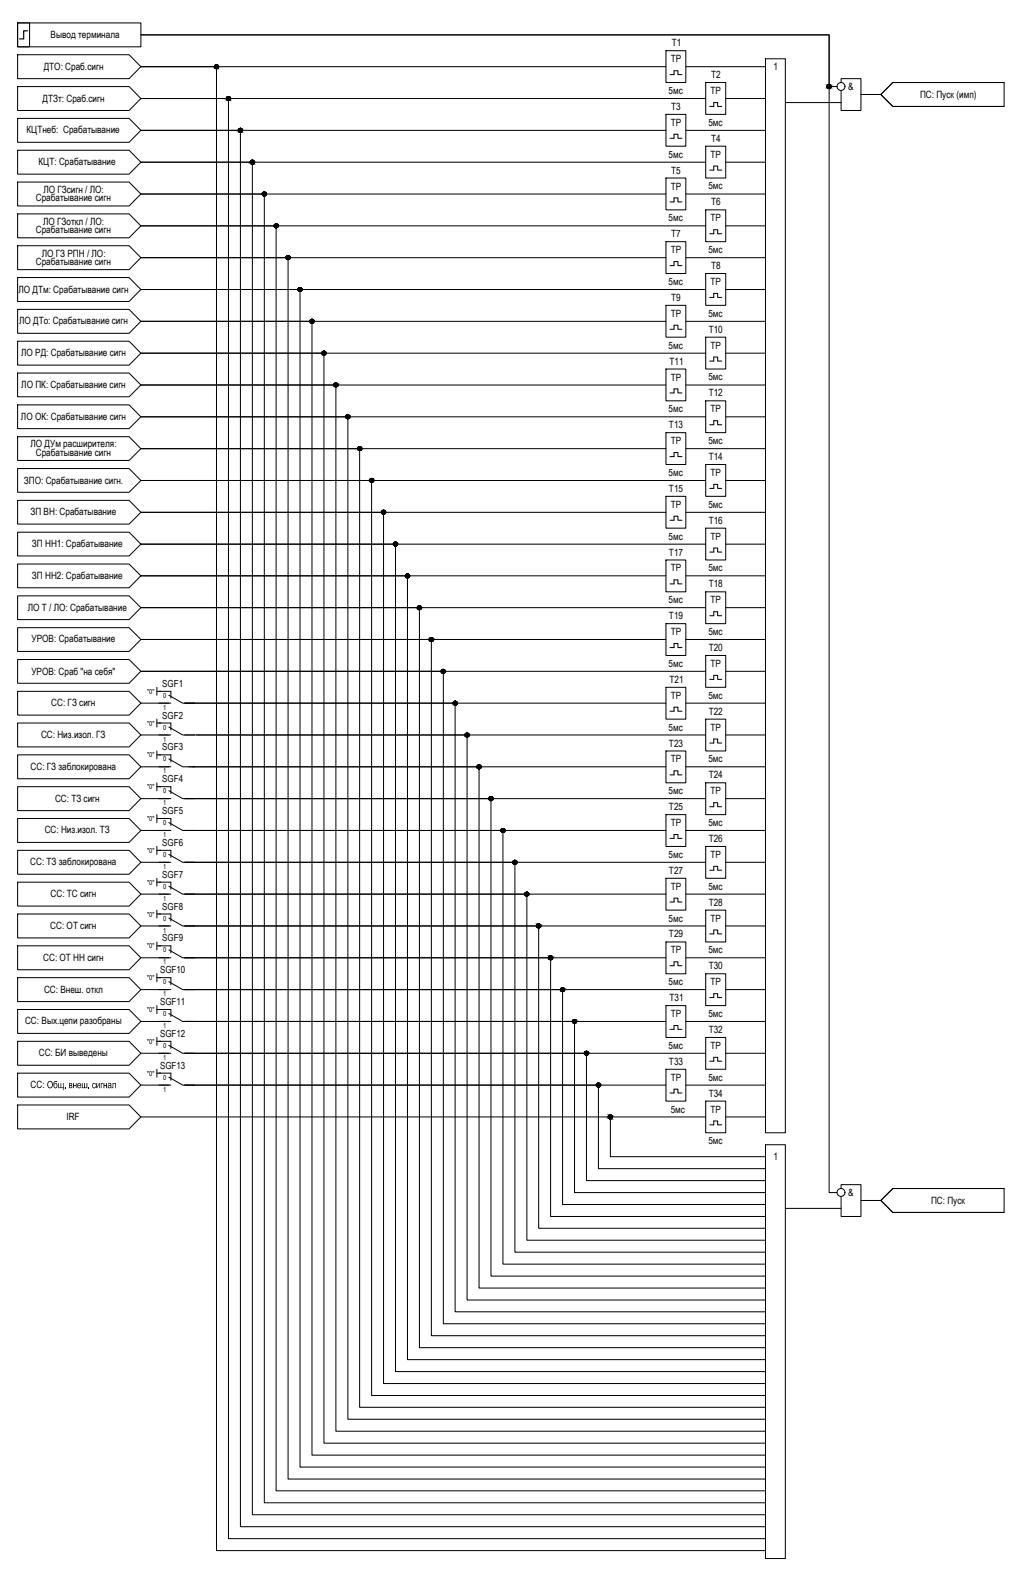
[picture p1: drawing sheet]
<svg xmlns="http://www.w3.org/2000/svg" width="254mm" height="395mm" viewBox="0 0 254 395" stroke-linecap="round" stroke-linejoin="round" font-family="sans-serif">
<defs><g id="words">
<g font-size="2.5">
<text x="12.7" y="9.5">Вывод терминала</text>
<text x="168.9" y="11.7">T1</text>
<text x="11" y="17.5">ДТО: Сраб.сигн</text>
<text x="168.6" y="15.7">TP</text>
<text x="194.4" y="17.7">1</text>
<text x="168.1" y="23.7">5мс</text>
<text x="178.6" y="23.7">TP</text>
<text x="178.8" y="19.6">T2</text>
<text x="213.2" y="22.6">&amp;</text>
<text x="10.7" y="25.5">ДТЗт: Сраб.сигн</text>
<text x="168.7" y="27.6">T3</text>
<text x="231.3" y="24.5">ПС: Пуск (имп)</text>
<text x="6.7" y="33.5">КЦТнеб: Срабатывание</text>
<text x="168.6" y="31.7">TP</text>
<text x="178.1" y="31.7">5мс</text>
<text x="178.8" y="35.6">T4</text>
<text x="9.7" y="41.5">КЦТ: Срабатывание</text>
<text x="168.1" y="39.6">5мс</text>
<text x="178.6" y="39.7">TP</text>
<text x="168.6" y="47.7">TP</text>
<text x="168.7" y="43.6">T5</text>
<text x="178.1" y="47.6">5мс</text>
<text x="9" y="50.6">Срабатывание сигн</text>
<text x="10.9" y="48.5">ЛО ГЗсигн / ЛО:</text>
<text x="178.8" y="51.6">T6</text>
<text x="9" y="58.6">Срабатывание сигн</text>
<text x="10.9" y="56.5">ЛО ГЗоткл / ЛО:</text>
<text x="168.1" y="55.6">5мс</text>
<text x="168.7" y="59.6">T7</text>
<text x="178.6" y="55.7">TP</text>
<text x="10.5" y="64.5">ЛО ГЗ РПН / ЛО:</text>
<text x="168.6" y="63.7">TP</text>
<text x="178.1" y="63.6">5мс</text>
<text x="9" y="66.6">Срабатывание сигн</text>
<text x="168.1" y="71.6">5мс</text>
<text x="178.6" y="71.7">TP</text>
<text x="178.8" y="67.7">T8</text>
<text x="4.6" y="73.5">ЛО ДТм: Срабатывание сигн</text>
<text x="168.7" y="75.7">T9</text>
<text x="4.8" y="81.5">ЛО ДТо: Срабатывание сигн</text>
<text x="168.6" y="79.7">TP</text>
<text x="178.1" y="79.6">5мс</text>
<text x="178.2" y="83.7">T10</text>
<text x="5.3" y="89.5">ЛО РД: Срабатывание сигн</text>
<text x="168.1" y="87.6">5мс</text>
<text x="178.6" y="87.7">TP</text>
<text x="168.3" y="91.7">T11</text>
<text x="168.6" y="95.7">TP</text>
<text x="178.1" y="95.6">5мс</text>
<text x="5.4" y="97.5">ЛО ПК: Срабатывание сигн</text>
<text x="178.2" y="99.7">T12</text>
<text x="5.3" y="105.5">ЛО ОК: Срабатывание сигн</text>
<text x="168.1" y="103.6">5мс</text>
<text x="168.2" y="107.7">T13</text>
<text x="178.6" y="103.7">TP</text>
<text x="7.7" y="112.4">ЛО ДУм расширителя:</text>
<text x="168.6" y="111.7">TP</text>
<text x="178.1" y="111.6">5мс</text>
<text x="9" y="114.6">Срабатывание сигн</text>
<text x="168.1" y="119.6">5мс</text>
<text x="178.2" y="115.7">T14</text>
<text x="178.6" y="119.7">TP</text>
<text x="6" y="121.5">ЗПО: Срабатывание сигн.</text>
<text x="168.2" y="123.7">T15</text>
<text x="7.6" y="129.5">ЗП ВН: Срабатывание</text>
<text x="168.6" y="127.7">TP</text>
<text x="178.1" y="127.6">5мс</text>
<text x="178.2" y="131.7">T16</text>
<text x="8" y="137.5">ЗП НН1: Срабатывание</text>
<text x="168.1" y="135.6">5мс</text>
<text x="178.6" y="135.7">TP</text>
<text x="168.2" y="139.7">T17</text>
<text x="168.6" y="143.6">TP</text>
<text x="178.1" y="143.6">5мс</text>
<text x="8" y="145.5">ЗП НН2: Срабатывание</text>
<text x="178.2" y="147.7">T18</text>
<text x="7" y="153.5">ЛО Т / ЛО: Срабатывание</text>
<text x="168.1" y="151.6">5мс</text>
<text x="168.2" y="155.7">T19</text>
<text x="178.6" y="151.6">TP</text>
<text x="7.9" y="161.4">УРОВ: Срабатывание</text>
<text x="168.6" y="159.6">TP</text>
<text x="178.1" y="159.6">5мс</text>
<text x="168.1" y="167.6">5мс</text>
<text x="178.2" y="163.7">T20</text>
<text x="178.6" y="167.6">TP</text>
<text x="7.9" y="169.5">УРОВ: Сраб &quot;на себя&quot;</text>
<text x="168.3" y="171.7">T21</text>
<text x="12.9" y="177.5">СС: ГЗ сигн</text>
<text x="168.6" y="175.6">TP</text>
<text x="178.1" y="175.6">5мс</text>
<text x="178.2" y="179.7">T22</text>
<text x="10.3" y="185.5">СС: Низ.изол. ГЗ</text>
<text x="168.1" y="183.6">5мс</text>
<text x="178.6" y="183.6">TP</text>
<text x="168.2" y="187.7">T23</text>
<text x="168.6" y="191.6">TP</text>
<text x="178.1" y="191.6">5мс</text>
<text x="7.6" y="193.5">СС: ГЗ заблокирована</text>
<text x="178.2" y="195.7">T24</text>
<text x="13.8" y="201.5">СС: ТЗ сигн</text>
<text x="168.1" y="199.6">5мс</text>
<text x="168.2" y="203.7">T25</text>
<text x="178.6" y="199.6">TP</text>
<text x="11.2" y="209.5">СС: Низ.изол. ТЗ</text>
<text x="168.6" y="207.6">TP</text>
<text x="178.1" y="207.6">5мс</text>
<text x="168.1" y="215.6">5мс</text>
<text x="178.2" y="211.6">T26</text>
<text x="178.6" y="215.6">TP</text>
<text x="7.6" y="217.6">СС: ТЗ заблокирована</text>
<text x="168.2" y="219.7">T27</text>
<text x="12.7" y="225.5">СС: ТС сигн</text>
<text x="168.6" y="223.6">TP</text>
<text x="178.1" y="223.6">5мс</text>
<text x="178.2" y="227.6">T28</text>
<text x="12.6" y="233.5">СС: ОТ сигн</text>
<text x="168.1" y="231.6">5мс</text>
<text x="178.6" y="231.6">TP</text>
<text x="168.2" y="235.6">T29</text>
<text x="168.6" y="239.7">TP</text>
<text x="178.1" y="239.7">5мс</text>
<text x="10.9" y="241.5">СС: ОТ НН сигн</text>
<text x="178.2" y="243.6">T30</text>
<text x="11.1" y="249.5">СС: Внеш. откл</text>
<text x="168.1" y="247.7">5мс</text>
<text x="168.3" y="251.6">T31</text>
<text x="178.6" y="247.7">TP</text>
<text x="6.3" y="257.5">СС: Вых.цепи разобраны</text>
<text x="168.6" y="255.7">TP</text>
<text x="178.1" y="255.7">5мс</text>
<text x="168.1" y="263.7">5мс</text>
<text x="178.2" y="259.6">T32</text>
<text x="178.6" y="263.7">TP</text>
<text x="9.8" y="265.5">СС: БИ выведены</text>
<text x="168.2" y="267.6">T33</text>
<text x="7.6" y="273.5">СС:</text>
<text x="11.8" y="273.5">Общ</text>
<text x="16.1" y="273.5">. внеш</text>
<text x="168.6" y="271.7">TP</text>
<text x="178.1" y="271.7">5мс</text>
<text x="178.2" y="275.6">T34</text>
<text x="16.7" y="281.6">IRF</text>
<text x="168.6" y="279.7">5мс</text>
<text x="178.6" y="279.7">TP</text>
<text x="178.1" y="287.7">5мс</text>
<text x="194.4" y="291.7">1</text>
<text x="213.2" y="300.7">&amp;</text>
<text x="234" y="302.5">ПС: Пуск</text>
</g>
<g font-size="2.4">
<text x="40.8" y="172.6">SGF1</text>
<text x="40.8" y="180.6">SGF2</text>
<text x="40.8" y="188.6">SGF3</text>
<text x="40.8" y="196.6">SGF4</text>
<text x="40.8" y="204.6">SGF5</text>
<text x="40.8" y="212.6">SGF6</text>
<text x="40.8" y="220.6">SGF7</text>
<text x="40.8" y="228.6">SGF8</text>
<text x="40.8" y="236.6">SGF9</text>
<text x="40.2" y="244.6">SGF10</text>
<text x="40.2" y="252.6">SGF11</text>
<text x="40.2" y="260.6">SGF12</text>
<text x="40.2" y="268.6">SGF13</text>
</g>
<g font-size="1.7">
<text x="37" y="174.4">&quot;0&quot;</text>
<text x="41" y="175.4">0</text>
<text x="41" y="178.4">1</text>
<text x="37" y="182.4">&quot;0&quot;</text>
<text x="41" y="183.4">0</text>
<text x="37" y="190.4">&quot;0&quot;</text>
<text x="41" y="186.4">1</text>
<text x="41" y="191.4">0</text>
<text x="41" y="194.4">1</text>
<text x="37" y="198.4">&quot;0&quot;</text>
<text x="41" y="199.4">0</text>
<text x="41" y="202.4">1</text>
<text x="37" y="206.4">&quot;0&quot;</text>
<text x="41" y="207.4">0</text>
<text x="37" y="214.4">&quot;0&quot;</text>
<text x="41" y="210.4">1</text>
<text x="41" y="215.4">0</text>
<text x="41" y="218.4">1</text>
<text x="37" y="222.4">&quot;0&quot;</text>
<text x="41" y="223.4">0</text>
<text x="41" y="226.4">1</text>
<text x="37" y="230.4">&quot;0&quot;</text>
<text x="41" y="231.4">0</text>
<text x="37" y="238.4">&quot;0&quot;</text>
<text x="41" y="234.4">1</text>
<text x="41" y="239.4">0</text>
<text x="41" y="242.4">1</text>
<text x="37" y="246.4">&quot;0&quot;</text>
<text x="41" y="247.4">0</text>
<text x="41" y="250.4">1</text>
<text x="37" y="254.4">&quot;0&quot;</text>
<text x="41" y="255.4">0</text>
<text x="37" y="262.4">&quot;0&quot;</text>
<text x="41" y="258.4">1</text>
<text x="41" y="263.4">0</text>
<text x="41" y="266.4">1</text>
<text x="37" y="270.4">&quot;0&quot;</text>
<text x="41" y="271.4">0</text>
<text x="41" y="274.4">1</text>
</g>
</g></defs>
<!-- layer: TEXT -->
<g fill="none" stroke="#000" stroke-width=".25">
<path d="M4.4 13.8h28.1l2.9 3-2.9 3h-28.1zM167.4 16.8h-132h19v373h138M4.4 21.8h28.1l2.9 3-2.9 3h-28.1zM4.4 29.8h28.1l2.9 3-2.9 3h-28.1zM4.4 37.8h28.1l2.9 3-2.9 3h-28.1zM167.4 32.8h-132h25v351h132M177.4 24.8h-142h22v362h135M224.4 20.7h28v6.1h-28l-3-3zM224.4 20.7h28M224.4 26.8h28M4.4 45.8h28.1l2.9 3-2.9 3h-28.1zM4.4 53.8h28.1l2.9 3-2.9 3h-28.1z"/>
<path d="M167.4 48.8h-132h31v328.9h126M177.4 40.8h-142h28v339.9h129M177.4 56.8h-142h34v317.9h123M4.4 77.8h28.1l2.9 3-2.9 3h-28.1zM4.4 61.8h28.1l2.9 3-2.9 3h-28.1zM4.4 69.8h28.1l2.9 3-2.9 3h-28.1zM167.4 64.8h-132h37v307h120M177.4 72.8h-142h40v296h117M4.4 85.8h28.1l2.9 3-2.9 3h-28.1zM4.4 93.8h28.1l2.9 3-2.9 2.9h-28.1zM167.4 80.8h-132h43v285h114M167.4 96.8h-132h49v263h108"/>
<path d="M177.4 88.8h-142h46v274h111M4.4 101.8h28.1l2.9 3-2.9 2.9h-28.1zM4.4 109.8h28.1l2.9 3-2.9 2.9h-28.1zM4.4 117.8h28.1l2.9 3-2.9 2.9h-28.1zM167.4 112.8h-132h55v240.9h102M177.4 104.8h-142h52v251.9h105M4.4 133.8h28.1l2.9 3-2.9 2.9h-28.1zM4.4 125.8h28.1l2.9 3-2.9 2.9h-28.1zM35.4 120.8h58v230h99M35.4 128.8h61v219h96M35.4 136.8h64v208h93M35.4 120.8h142"/>
<path d="M35.4 128.8h132M35.4 136.8h142M4.4 157.8h28.1l2.9 2.9-2.9 3h-28.1zM4.4 149.8h28.1l2.9 2.9-2.9 3h-28.1zM4.4 141.8h28.1l2.9 2.9-2.9 3h-28.1zM35.4 144.7h67v197.1h90M35.4 152.7h70v186.1h87M35.4 144.7h132M35.4 152.7h142M4.4 165.8h28.1l2.9 2.9-2.9 3h-28.1zM4.4 173.8h28.1l2.9 2.9-2.9 3h-28.1zM35.4 160.7h73v175h84"/>
<path d="M35.4 168.7h76v164h81M35.4 160.7h132M35.4 168.7h142M35.4 176.7h7M39.4 172.8v2M39.4 173.8h1M4.4 181.7h28.1l2.9 3-2.9 3h-28.1zM4.4 189.7h28.1l2.9 3-2.9 3.1h-28.1zM4.4 197.7h28.1l2.9 3-2.9 3.1h-28.1zM4.4 205.7h28.1l2.9 3-2.9 3.1h-28.1zM4.4 213.7h28.1l2.9 3-2.9 3.1h-28.1zM4.4 221.7h28.1l2.9 3-2.9 3.1h-28.1z"/>
<path d="M4.4 229.7h28.1l2.9 3.1-2.9 3h-28.1zM4.4 237.7h28.1l2.9 3.1-2.9 3h-28.1zM4.4 245.7h28.1l2.9 3.1-2.9 3h-28.1zM4.4 253.7h28.1l2.9 3.1-2.9 3h-28.1zM4.4 261.7h28.1l2.9 3.1-2.9 3h-28.1zM4.4 277.8h28.1l2.9 3-2.9 3h-28.1zM4.4 269.7h28.1l2.9 3.1-2.9 3h-28.1zM224.4 298.7h28v6.1h-28l-3-3zM224.4 298.7h28M224.4 304.8h28"/>
</g>
<!-- layer: 0 -->
<g fill="none" stroke="#000" stroke-width=".25">
<path d="M4.4 5.8h3v6h-3zM4.4 5.8h31v6h-31zM167.4 12.7h5v8h-5zM168.4 18.8h1v-1h1v1h1M172.4 16.8h20M192.4 14.8h5v269.9h-5zM167.4 28.7h5v8h-5zM168.4 34.8h1v-1.1h1v1.1h1M172.4 32.8h20M177.4 20.7h5v8h-5zM177.4 36.7h5v8h-5zM178.4 26.8h1v-1h1v1h1"/>
<path d="M182.4 24.8h10M197.4 25.8h14M210.4 21.8h-2v-13h-173h173v291h2M211.4 20.7v-.9h5v8h-5v-5M216.4 23.8h5M224.4 20.7l-3 3.1 3 3M167.4 44.7h5v8h-5zM168.4 50.8h1v-1.1h1v1.1h1M172.4 48.8h20M177.4 52.7h5v8h-5zM178.4 42.8h1v-1.1h1v1.1h1M178.4 58.8h1v-1.1h1v1.1h1"/>
<path d="M182.4 40.8h10M182.4 56.8h10M167.4 76.8h5v8h-5zM167.4 60.7h5v8.1h-5zM168.4 66.8h1v-1.1h1v1.1h1M172.4 64.8h20M177.4 68.8h5v8h-5zM178.4 74.8h1v-1.1h1v1.1h1M182.4 72.8h10M167.4 92.8h5v8h-5zM168.4 82.8h1v-1.1h1v1.1h1M168.4 98.8h1v-1.1h1v1.1h1"/>
<path d="M172.4 80.8h20M172.4 96.8h20M177.4 84.8h5v8h-5zM178.4 90.8h1v-1.1h1v1.1h1M182.4 88.8h10M167.4 108.8h5v8h-5zM168.4 114.8h1v-1h1v1h1M172.4 112.8h20M177.4 100.8h5v8h-5zM177.4 116.8h5v8h-5zM178.4 106.8h1v-1h1v1h1M182.4 104.8h10"/>
<path d="M167.4 124.8h5v8h-5zM168.4 130.8h1v-1h1v1h1M172.4 128.8h20M177.4 132.8h5v8h-5zM178.4 122.8h1v-1h1v1h1M178.4 138.8h1v-1h1v1h1M182.4 120.8h10M182.4 136.8h10M167.4 140.8h5v8h-5zM167.4 156.8h5v8h-5zM168.4 146.8h1v-1h1v1h1M172.4 144.7h20"/>
<path d="M177.4 148.8h5v8h-5zM178.4 154.8h1v-1h1v1h1M182.4 152.7h10M167.4 172.8h5v8h-5zM167.4 176.7h-121h68v153h78M168.4 162.8h1v-1h1v1h1M168.4 178.8h1v-1h1v1h1M172.4 176.7h20M172.4 160.7h20M177.4 164.8h5v8h-5zM178.4 170.8h1v-1h1v1h1M182.4 168.7h10"/>
<path d="M35.4 184.7h7M35.4 192.7h7M39.4 180.8v2M39.4 188.8v2M39.4 196.8v2M39.4 181.7h1M39.4 189.7h1M39.4 197.7h1M46.4 184.7h71v142.1h75M47.4 192.7h120M48.4 192.7h72v131.1h72M49.4 184.7h128"/>
<path d="M167.4 188.8h5v8h-5zM168.4 194.8h1v-1h1v1h1M172.4 192.7h20M177.4 180.8h5v8h-5zM177.4 196.8h5v8h-5zM178.4 186.8h1v-1h1v1h1M182.4 184.7h10M35.4 200.7h7M35.4 208.7h7M35.4 216.7h7M39.4 204.8v2M39.4 212.8v2"/>
<path d="M39.4 205.7h1M39.4 213.7h1M167.4 204.8h5v8h-5zM167.4 208.7h-121h80v109.1h66M168.4 210.7h1v-.9h1v.9h1M172.4 208.7h20M177.4 212.8h5v8h-5zM177.4 200.7h-131h77v120.1h69M177.4 216.7h-131h83v98h63M178.4 202.8h1v-1h1v1h1M178.4 218.7h1v-.9h1v.9h1M182.4 200.7h10"/>
<path d="M182.4 216.7h10M35.4 224.7h7M35.4 232.8h7M39.4 220.8v2M39.4 228.8v2M39.4 236.8v2M39.4 221.7h1M39.4 229.7h1M39.4 237.7h1M167.4 220.8h5v8h-5zM167.4 236.8h5v8h-5zM167.4 224.7h-121h86v87h60"/>
<path d="M168.4 226.7h1v-.9h1v.9h1M172.4 224.7h20M177.4 228.8h5v8h-5zM177.4 232.8h-131h89v75.9h57M178.4 234.7h1v-.9h1v.9h1M182.4 232.8h10M35.4 240.8h7M35.4 248.8h7M35.4 256.8h7M39.4 244.8v2M39.4 252.8v2M39.4 245.7h1"/>
<path d="M39.4 253.7h1M167.4 252.8h5v8h-5zM167.4 240.8h-121h92v65h54M167.4 256.8h-121h98v43h48M168.4 242.7h1v-.9h1v.9h1M168.4 258.7h1v-.9h1v.9h1M172.4 240.8h20M172.4 256.8h20M177.4 244.8h5v8h-5zM177.4 248.8h-131h95v54h51M178.4 250.7h1v-.9h1v.9h1M182.4 248.8h10"/>
<path d="M35.4 264.8h7M35.4 272.8h7M39.4 260.8v2M39.4 268.8v2M39.4 261.7h1M39.4 269.7h1M167.4 268.8h5v8h-5zM167.4 272.8h-121h104v21h42M168.4 274.7h1v-.9h1v.9h1M172.4 272.8h20M177.4 260.8h5v8h-5zM177.4 264.8h-131h101v32h45"/>
<path d="M177.4 276.8h5v7.9h-5zM178.4 266.7h1v-.9h1v.9h1M182.4 264.8h10M35.4 280.8h142M153.4 280.8v9.9h39M178.4 282.7h1v-.9h1v.9h1M182.4 280.8h10M192.4 287.7h5v104.1h-5zM211.4 298.7v-.9h5v8h-5v-5.1M224.4 298.7l-3 3.1 3 3M197.4 303.7h14M216.4 301.8h5"/>
<circle cx="54.4" cy="16.7" r=".49"/>
<circle cx="57.4" cy="24.7" r=".49"/>
<circle cx="60.4" cy="32.7" r=".49"/>
<circle cx="208.4" cy="21.7" r=".49"/>
<circle cx="211.4" cy="21.7" r=".99"/>
<circle cx="63.4" cy="40.7" r=".49"/>
<circle cx="66.4" cy="48.7" r=".49"/>
<circle cx="69.4" cy="56.7" r=".49"/>
<circle cx="72.4" cy="64.8" r=".49"/>
<circle cx="75.4" cy="72.8" r=".49"/>
<circle cx="78.4" cy="80.8" r=".49"/>
<circle cx="81.4" cy="88.8" r=".49"/>
<circle cx="84.4" cy="96.8" r=".49"/>
<circle cx="87.4" cy="104.8" r=".49"/>
<circle cx="90.4" cy="112.8" r=".49"/>
<circle cx="93.4" cy="120.8" r=".49"/>
<circle cx="96.4" cy="128.8" r=".49"/>
<circle cx="99.4" cy="136.8" r=".49"/>
<circle cx="102.4" cy="144.7" r=".49"/>
<circle cx="105.4" cy="152.7" r=".49"/>
<circle cx="108.4" cy="160.7" r=".49"/>
<circle cx="111.4" cy="168.7" r=".49"/>
<circle cx="114.4" cy="176.7" r=".49"/>
<circle cx="117.4" cy="184.7" r=".49"/>
<circle cx="120.4" cy="192.7" r=".49"/>
<circle cx="123.4" cy="200.7" r=".49"/>
<circle cx="126.4" cy="208.7" r=".49"/>
<circle cx="129.4" cy="216.7" r=".49"/>
<circle cx="132.4" cy="224.7" r=".49"/>
<circle cx="135.4" cy="232.7" r=".49"/>
<circle cx="138.4" cy="240.7" r=".49"/>
<circle cx="141.4" cy="248.7" r=".49"/>
<circle cx="144.4" cy="256.7" r=".49"/>
<circle cx="147.4" cy="264.7" r=".49"/>
<circle cx="150.4" cy="272.7" r=".49"/>
<circle cx="153.4" cy="280.7" r=".49"/>
<circle cx="211.4" cy="299.7" r=".99"/>
</g>
<g fill="#000" stroke="#000" stroke-width=".25">
<path d="M54.3 17.2h.3zM54.3 16.3h.2zM57.3 25.2h.3zM57.3 24.3h.2zM60.3 33.2h.3zM60.4 32.3h.1zM208.3 22.2h.2zM208.3 21.3h.2zM63.1 41.1h.6zM63.3 41.2h.3zM63.4 40.3h.1zM66.3 49.2h.2z"/>
<path d="M66.4 48.3h.1zM69.3 57.2h.2zM69.4 56.3h.1zM72.3 65.2h.2zM72.4 64.3h.1zM75.1 72.4h.7zM75.3 73.2h.2zM78.1 80.4h.7zM78.3 81.2h.3zM78.3 80.3h.2zM81.3 89.2h.3zM81.3 88.3h.2z"/>
<path d="M84.1 97.2h.6zM84.3 97.2h.3zM84.3 96.3h.3zM84.4 96.3h.1zM87.2 105.2h.5zM87.2 104.3h.5zM87.3 105.2h.2zM87.4 104.3h.1zM90.3 113.2h.2zM90.4 112.3h.1zM93.3 121.2h.2zM93.4 120.3h.1z"/>
<path d="M96.3 129.2h.2zM96.4 128.3h.1zM99.3 136.3h.2zM102.1 145.1h.7zM102.1 144.4h.7zM102.3 145.2h.3zM102.3 144.3h.2zM105.3 153.2h.3zM105.4 152.3h.1zM108.1 160.4h.6zM108.2 161.2h.5zM108.2 160.3h.5z"/>
<path d="M108.3 161.2h.2zM108.4 160.3h.1zM111.3 169.3h.2zM111.4 168.3h.1zM114.3 177.3h.2zM114.4 176.3h.1zM117 185.1h.8zM117.3 185.3h.2zM117.4 184.3h.1zM120 193.1h.8zM120.3 192.3h.2zM123.3 201.3h.3z"/>
<path d="M123.3 200.3l.2-.1zM126.1 208.4h.6zM126.3 209.3h.3zM126.3 208.3h.2zM129.1 216.4h.6zM129.3 217.3h.2zM129.4 216.3h.1zM132.3 225.3h.2zM132.4 224.3h.1zM135.3 233.3h.2zM135.4 232.2h.1zM138.3 241.3h.2z"/>
<path d="M138.4 240.2h.1zM141.3 248.2h.2zM144 257h.8zM144.3 257.3h.3zM144.3 256.2h.2zM147.3 265.3h.3zM147.3 264.2h.2zM150.3 272.3h.3zM150.3 273.3h.3zM150.4 272.2h.1zM153.3 281.2h.2zM153.4 280.2h.1z"/>
<path d="M54.3 17.3h.2zM54.3 17.2l.2 .1z"/>
<path d="M54.3 16.3h.3zM54.3 16.3h.3z"/>
<path d="M54.3 16.3h.3zM54.3 16.3h.3z"/>
<path d="M54.3 16.3h.3zM54.2 16.3h.4z"/>
<path d="M54.3 17.2h.3zM54.3 17.2h.3z"/>
<path d="M54.2 16.3h.5zM54.2 16.3h.5z"/>
<path d="M54.2 17.2h.4zM54.2 17.2h.4z"/>
<path d="M54.2 16.3h.5zM54.1 16.3h.6z"/>
<path d="M54.2 17.2h.5zM54.2 17.2h.4z"/>
<path d="M54.1 16.3l.7 .1zM54.1 16.4h.7z"/>
<path d="M54.1 17.2h.6zM54.1 17.2h.6z"/>
<path d="M54.1 16.4h.7zM54.1 16.4h.7z"/>
<path d="M54.1 17.1h.7zM54.1 17.1l.6 .1z"/>
<path d="M54.1 16.4l.7 .1zM54.1 16.4l.7 .1z"/>
<path d="M54 16.5h.8zM54 16.5h.8z"/>
<path d="M54 17.1h.8zM54 17.1h.8z"/>
<path d="M54.1 17.1h.7zM54.1 17.1h.7z"/>
<path d="M54 17h.8zM54 17l.8 .1z"/>
<path d="M54 16.5h.9zM54 16.5h.9z"/>
<path d="M54 16.5l.9 .1zM54 16.5l.9 .1z"/>
<path d="M54 16.6h.9zM54 16.6h.9z"/>
<path d="M54 16.6l.9 .1zM54 16.6l.9 .1z"/>
<path d="M54 16.9h.9zM54 16.9h.9z"/>
<path d="M54 16.9l.9 .1zM54 16.9l.9 .1z"/>
<path d="M54 17h.9zM54 17h.8z"/>
<path d="M54 16.7h.9zM54 16.7h.9z"/>
<path d="M53.9 16.7l1 .1zM53.9 16.7l1 .1z"/>
<path d="M53.9 16.8h1zM53.9 16.8h1z"/>
<path d="M53.9 16.8l1 .1zM53.9 16.8l1 .1z"/>
<path d="M54 16.9h.9zM54 16.9h.9z"/>
<path d="M57.3 24.3h.3zM57.3 24.3h.3z"/>
<path d="M57.3 25.3h.2zM57.3 25.2l.2 .1z"/>
<path d="M57.3 24.3h.3zM57.3 24.3h.3z"/>
<path d="M57.3 24.3h.3zM57.2 24.3h.4z"/>
<path d="M57.3 25.2h.3zM57.3 25.2h.3z"/>
<path d="M57.2 24.3h.5zM57.2 24.3h.5z"/>
<path d="M57.2 25.2h.4zM57.2 25.2h.4z"/>
<path d="M57.2 24.3h.5zM57.1 24.3h.6z"/>
<path d="M57.2 25.2h.5zM57.2 25.2h.4z"/>
<path d="M57.1 24.3l.7 .1zM57.1 24.3l.7 .1z"/>
<path d="M57.1 25.1h.6zM57.1 25.1l.6 .1z"/>
<path d="M57.1 24.4h.7zM57.1 24.4h.7z"/>
<path d="M57.1 25.1h.7zM57.1 25.1h.6z"/>
<path d="M57.1 24.4l.7 .1zM57.1 24.4l.7 .1z"/>
<path d="M57.1 24.5h.8zM57 24.5h.9z"/>
<path d="M57.1 25.1h.7zM57.1 25.1h.7z"/>
<path d="M57.1 25.1h.7zM57.1 25.1h.7z"/>
<path d="M57 24.5h.9zM57 24.5h.9z"/>
<path d="M57 24.5l.9 .1zM57 24.5l.9 .1z"/>
<path d="M57 25h.9zM57 25h.9z"/>
<path d="M57 25h.9zM57 25l.8 .1z"/>
<path d="M57 24.6h.9zM57 24.6h.9z"/>
<path d="M57 24.6l.9 .1zM57 24.6l.9 .1z"/>
<path d="M57 24.9h.9zM57 24.9h.9z"/>
<path d="M57 24.9h.9zM57 24.9l.9 .1z"/>
<path d="M56.9 24.7h1zM56.9 24.7h1z"/>
<path d="M56.9 24.7l1 .1zM56.9 24.7l1 .1z"/>
<path d="M56.9 24.8h1zM56.9 24.8h1z"/>
<path d="M56.9 24.8l1 .1zM56.9 24.8l1 .1z"/>
<path d="M56.9 24.9h1zM56.9 24.9h1z"/>
<path d="M60.3 33.2l.2 .1zM60.4 33.3h.1z"/>
<path d="M60.4 32.3h.2zM60.3 32.3h.3z"/>
<path d="M60.3 32.3h.3zM60.3 32.3h.3z"/>
<path d="M60.3 32.3h.3zM60.2 32.3h.4z"/>
<path d="M60.3 33.2h.3zM60.3 33.2h.3z"/>
<path d="M60.2 32.3h.5zM60.2 32.3h.5z"/>
<path d="M60.2 33.2h.4zM60.2 33.2h.4z"/>
<path d="M60.2 32.3h.5zM60.1 32.3h.6z"/>
<path d="M60.2 33.2h.5zM60.2 33.2h.4z"/>
<path d="M60.1 32.3l.7 .1zM60.1 32.3l.7 .1z"/>
<path d="M60.1 33.1h.6zM60.1 33.1l.6 .1z"/>
<path d="M60.1 32.4h.7zM60.1 32.4h.7z"/>
<path d="M60.1 32.4l.7 .1zM60.1 32.4l.7 .1z"/>
<path d="M60.1 33.1h.7zM60.1 33.1h.7z"/>
<path d="M60.1 33.1h.7zM60.1 33.1h.6z"/>
<path d="M60.1 32.5h.8zM60 32.5h.9z"/>
<path d="M60.1 33.1h.7zM60.1 33.1h.7z"/>
<path d="M60 32.5h.9zM60 32.5h.9z"/>
<path d="M60 32.5l.9 .1zM60 32.5l.9 .1z"/>
<path d="M60 33h.9zM60 33h.9z"/>
<path d="M60 33h.9zM60 33l.8 .1z"/>
<path d="M60 32.6h.9zM60 32.6h.9z"/>
<path d="M60 32.6l.9 .1zM60 32.6l.9 .1z"/>
<path d="M59.9 32.7h1zM59.9 32.7h1z"/>
<path d="M59.9 32.9h1zM59.9 32.9h1z"/>
<path d="M60 32.9h.9zM60 32.9h.9z"/>
<path d="M60 32.9h.9zM60 32.9l.9 .1z"/>
<path d="M59.9 32.7l1 .1zM59.9 32.7l1 .1z"/>
<path d="M59.9 32.8h1zM59.9 32.8h1z"/>
<path d="M59.9 32.8h1zM59.9 32.8l1 .1z"/>
<path d="M208.3 22.2l.2 .1zM208.3 22.3h.2z"/>
<path d="M208.3 21.3h.2zM208.3 21.3h.2z"/>
<path d="M208.3 21.3h.3zM208.3 21.3h.3z"/>
<path d="M208.3 21.3h.3zM208.2 21.3h.4z"/>
<path d="M208.3 22.2h.3zM208.3 22.2h.2z"/>
<path d="M208.2 21.3h.4zM208.2 21.3h.4z"/>
<path d="M208.2 21.3h.5zM208.1 21.3h.6z"/>
<path d="M208.2 22.2h.4zM208.2 22.2h.4z"/>
<path d="M208.2 22.2h.4zM208.2 22.2h.4z"/>
<path d="M208.1 21.3l.6 .1zM208.1 21.3l.6 .1z"/>
<path d="M208.1 21.4h.7zM208.1 21.4h.7z"/>
<path d="M208.1 22.1l.6 .1zM208.1 22.1l.6 .1z"/>
<path d="M208.1 22.2h.6zM208.1 22.2h.5z"/>
<path d="M208.1 21.4l.7 .1zM208.1 21.4l.7 .1z"/>
<path d="M208.1 22.1h.7zM208.1 22.1h.6z"/>
<path d="M208 21.5h.9zM208 21.5h.9z"/>
<path d="M208 22.1h.8zM208 22.1h.8z"/>
<path d="M208 21.5h.9zM208 21.5h.9z"/>
<path d="M208 21.5l.9 .1zM208 21.5l.9 .1z"/>
<path d="M208 22h.9zM208 22h.9z"/>
<path d="M208 22h.9zM208 22l.8 .1z"/>
<path d="M208 21.6h.9zM208 21.6h.9z"/>
<path d="M207.9 21.6l1 .1zM207.9 21.6l1 .1z"/>
<path d="M207.9 21.7h1zM207.9 21.7h1z"/>
<path d="M207.9 21.7l1 .1zM207.9 21.7l1 .1z"/>
<path d="M207.9 21.8h1zM207.9 21.8h1z"/>
<path d="M207.9 21.8l1 .1zM207.9 21.8l1 .1z"/>
<path d="M207.9 21.9h1zM207.9 21.9h1z"/>
<path d="M208 21.9h.9zM208 21.9l.9 .1z"/>
<path d="M207.9 21.8h1zM207.9 21.8h1z"/>
<path d="M63.3 41.2l.2 .1zM63.4 41.3h.1z"/>
<path d="M63.4 40.3h.2zM63.3 40.3h.3z"/>
<path d="M63.3 40.3h.3zM63.3 40.3h.3z"/>
<path d="M63.3 40.3h.4zM63.2 40.3h.5z"/>
<path d="M63.2 40.3h.5zM63.2 40.3h.5z"/>
<path d="M63.2 41.2h.5zM63.2 41.2h.4zM63.3 41.2h.3z"/>
<path d="M63.2 40.3h.5zM63.1 40.3h.6z"/>
<path d="M63.2 41.2h.5zM63.2 41.2h.5z"/>
<path d="M63.1 40.3l.6 .1zM63.1 40.3l.6 .1z"/>
<path d="M63.1 40.4h.7zM63.1 40.4h.7z"/>
<path d="M63.1 41.1h.6zM63.1 41.1l.6 .1z"/>
<path d="M63.1 40.4l.7 .1zM63.1 40.4l.7 .1z"/>
<path d="M63.1 41.1h.7zM63.1 41.1h.6zM63.1 41.1h.6z"/>
<path d="M63 41.1h.8zM63 41.1h.8z"/>
<path d="M63 40.5h.9zM63 40.5h.9z"/>
<path d="M63 40.5h.9zM63 40.5h.9z"/>
<path d="M63 40.5l.9 .1zM63 40.5l.9 .1z"/>
<path d="M63 41h.9zM63 41h.9z"/>
<path d="M63 41h.9zM63 41l.8 .1z"/>
<path d="M63 40.6h.9zM63 40.6h.9z"/>
<path d="M62.9 40.6l1 .1zM62.9 40.6l1 .1z"/>
<path d="M62.9 40.7h1zM62.9 40.7h1z"/>
<path d="M62.9 40.7l1.1 .1zM62.9 40.7l1.1 .1z"/>
<path d="M62.9 40.8l1 .1zM62.9 40.8l1 .1z"/>
<path d="M62.9 40.9h1zM62.9 40.9h1z"/>
<path d="M62.9 40.9h1zM62.9 40.9h1z"/>
<path d="M63 40.9h.9zM63 40.9l.9 .1z"/>
<path d="M62.9 40.8h1.1zM62.9 40.8h1z"/>
<path d="M66.3 49.2h.2zM66.4 49.2h.1z"/>
<path d="M66.4 48.3h.1zM66.3 48.3h.2z"/>
<path d="M66.3 48.3h.3zM66.3 48.3h.3z"/>
<path d="M66.3 48.3h.4zM66.2 48.3h.5z"/>
<path d="M66.3 49.2h.3zM66.3 49.2h.2z"/>
<path d="M66.2 48.3h.5zM66.2 48.3h.5z"/>
<path d="M66.2 48.3h.5zM66.2 48.3h.5z"/>
<path d="M66.2 49.2h.5zM66.2 49.2h.5z"/>
<path d="M66.2 49.2h.5zM66.2 49.2h.4z"/>
<path d="M66.2 48.3l.5 .1zM66.2 48.3l.5 .1z"/>
<path d="M66.2 49.2h.5zM66.2 49.2h.5z"/>
<path d="M66.1 48.4h.7zM66.1 48.4h.7z"/>
<path d="M66.1 49.2h.6zM66.1 49.2h.6z"/>
<path d="M66.1 48.4h.7zM66 48.4h.8z"/>
<path d="M66.1 49.1h.7zM66.1 49.1l.6 .1z"/>
<path d="M66 48.4l.9 .1zM66 48.4l.9 .1z"/>
<path d="M66 49.1h.8zM66 49.1h.8z"/>
<path d="M66 48.5h.9zM66 48.5h.9z"/>
<path d="M66 48.5l.9 .1zM66 48.5l.9 .1z"/>
<path d="M66 49h.9zM66 49h.9z"/>
<path d="M66 49h.9zM66 49l.8 .1z"/>
<path d="M66 48.6h.9zM66 48.6h.9z"/>
<path d="M65.9 48.6l1 .1zM65.9 48.6l1 .1z"/>
<path d="M65.9 48.7h1zM65.9 48.7h1z"/>
<path d="M65.9 48.7l1 .1zM65.9 48.7l1 .1z"/>
<path d="M65.9 48.8h1zM65.9 48.8h1z"/>
<path d="M65.9 48.8l1 .1zM65.9 48.8l1 .1z"/>
<path d="M65.9 48.9h1zM65.9 48.9h1z"/>
<path d="M65.9 48.9h1zM65.9 48.9h1z"/>
<path d="M66 48.9h.9zM66 48.9l.9 .1z"/>
<path d="M69.3 57.2h.2zM69.4 57.2h.1z"/>
<path d="M69.4 56.3h.1zM69.3 56.3h.2z"/>
<path d="M69.3 56.3h.3zM69.3 56.3h.3z"/>
<path d="M69.3 56.3h.3zM69.2 56.3h.4z"/>
<path d="M69.3 57.2h.3zM69.3 57.2h.2z"/>
<path d="M69.2 56.3h.5zM69.2 56.3h.5z"/>
<path d="M69.2 57.2h.4zM69.2 57.2h.4z"/>
<path d="M69.2 56.3h.5zM69.2 56.3h.5z"/>
<path d="M69.2 57.2h.5zM69.2 57.2h.4z"/>
<path d="M69.2 56.3l.6 .1zM69.2 56.3l.6 .1z"/>
<path d="M69.2 57.2h.5zM69.2 57.2h.5z"/>
<path d="M69.1 56.4h.7zM69.1 56.4h.7z"/>
<path d="M69.1 57.2h.7zM69.1 57.2h.6z"/>
<path d="M69.1 56.4h.7zM69 56.4h.8z"/>
<path d="M69.1 57.1h.7zM69.1 57.1l.7 .1z"/>
<path d="M69 56.4l.8 .1zM69 56.4l.8 .1z"/>
<path d="M69 56.5h.9zM69 56.5h.9z"/>
<path d="M69 57l.8 .1zM69 57l.8 .1z"/>
<path d="M69 57.1h.8zM69 57.1h.8z"/>
<path d="M69 56.5l.9 .1zM69 56.5l.9 .1z"/>
<path d="M69 56.6h.9zM69 56.6h.9z"/>
<path d="M69 56.9l.9 .1zM69 56.9l.9 .1z"/>
<path d="M69 57h.9zM69 57h.8z"/>
<path d="M68.9 56.6l1 .1zM68.9 56.6l1 .1z"/>
<path d="M68.9 56.7h1zM68.9 56.7h1z"/>
<path d="M68.9 56.7l1 .1zM68.9 56.7l1 .1z"/>
<path d="M68.9 56.8h1zM68.9 56.8h1z"/>
<path d="M68.9 56.8l1 .1zM68.9 56.8l1 .1z"/>
<path d="M68.9 56.9h1zM68.9 56.9h1z"/>
<path d="M68.9 56.9h1zM68.9 56.9h1z"/>
<path d="M72.3 65.2h.2zM72.4 65.2h.1z"/>
<path d="M72.4 64.3h.1zM72.3 64.3h.2z"/>
<path d="M72.3 64.3h.3zM72.2 64.3h.4z"/>
<path d="M72.2 65.2h.4zM72.2 65.2h.3z"/>
<path d="M72.2 64.3h.4zM72.2 64.3h.4z"/>
<path d="M72.2 64.3h.5zM72.2 64.3h.5z"/>
<path d="M72.2 65.2h.4zM72.2 65.2h.4z"/>
<path d="M72.2 65.2h.5zM72.2 65.2h.4z"/>
<path d="M72.2 64.3h.5zM72.2 64.3h.5z"/>
<path d="M72.2 64.3l.6 .1zM72.2 64.3l.6 .1z"/>
<path d="M72.2 65.2h.5zM72.2 65.2h.5z"/>
<path d="M72.1 64.4h.7zM72.1 64.4h.7z"/>
<path d="M72.1 65.2h.7zM72.1 65.2h.6z"/>
<path d="M72.1 64.4h.7zM72 64.4h.8z"/>
<path d="M72.1 65.1h.7zM72.1 65.1l.7 .1z"/>
<path d="M72 64.4l.8 .1zM72 64.4l.8 .1z"/>
<path d="M72 64.5h.9zM72 64.5h.9z"/>
<path d="M72 65l.8 .1zM72 65l.8 .1z"/>
<path d="M72 65.1h.8zM72 65.1h.8z"/>
<path d="M72 64.5l.9 .1zM72 64.5l.9 .1z"/>
<path d="M72 64.6h.9zM72 64.6h.9z"/>
<path d="M72 64.9l.9 .1zM72 64.9l.9 .1z"/>
<path d="M72 65h.9zM72 65h.8z"/>
<path d="M72 64.6l.9 .1zM72 64.6l.9 .1z"/>
<path d="M72 64.7h.9zM72 64.7h.9z"/>
<path d="M72 64.7l.9 .1zM72 64.7l.9 .1z"/>
<path d="M72 64.8h.9zM72 64.8h.9z"/>
<path d="M72 64.8l.9 .1zM72 64.8l.9 .1z"/>
<path d="M72 64.9h.9zM72 64.9h.9z"/>
<path d="M72 64.9h.9zM72 64.9h.9z"/>
<path d="M75.4 72.3h.1zM75.3 72.3h.2z"/>
<path d="M75.3 72.3h.3zM75.3 72.3h.3z"/>
<path d="M75.3 72.3h.3zM75.2 72.3h.4z"/>
<path d="M75.3 73.2h.3zM75.3 73.2h.2z"/>
<path d="M75.2 72.3h.5zM75.2 72.3h.5z"/>
<path d="M75.2 73.2h.4zM75.2 73.2h.4z"/>
<path d="M75.2 72.3h.5zM75.2 72.3h.5z"/>
<path d="M75.2 73.2h.5zM75.2 73.2h.4z"/>
<path d="M75.1 72.3l.7 .1zM75.1 72.3l.7 .1z"/>
<path d="M75.1 73.2h.6zM75.1 73.2h.6z"/>
<path d="M75.1 72.4h.7zM75.1 72.4h.7zM75 72.4h.8z"/>
<path d="M75.1 73.2h.7zM75.1 73.2h.6z"/>
<path d="M75 72.4l.8 .1zM75 72.4l.8 .1z"/>
<path d="M75 73.1h.8zM75 73.1h.8z"/>
<path d="M75.1 73.1h.7zM75.1 73.1l.7 .1z"/>
<path d="M75 72.5h.9zM75 72.5h.9z"/>
<path d="M75 73h.8zM75 73l.8 .1z"/>
<path d="M75 72.5l.9 .1zM75 72.5l.9 .1z"/>
<path d="M75 72.6h.9zM75 72.6h.9z"/>
<path d="M75 72.6h.9zM75 72.6h.9z"/>
<path d="M75 72.9h.9zM75 72.9h.9z"/>
<path d="M75 72.9l.9 .1zM75 72.9l.9 .1z"/>
<path d="M75 73h.9zM75 73h.8z"/>
<path d="M75 72.6l.9 .1zM75 72.6l.9 .1z"/>
<path d="M74.9 72.7l1 .1zM74.9 72.7l1 .1z"/>
<path d="M74.9 72.8h1zM74.9 72.8h1z"/>
<path d="M74.9 72.8l1 .1zM74.9 72.8l1 .1z"/>
<path d="M75 72.9h.9zM75 72.9h.9z"/>
<path d="M78.3 80.3h.3zM78.3 80.3h.3z"/>
<path d="M78.3 81.2h.2zM78.3 81.2h.2z"/>
<path d="M78.3 80.3h.3zM78.3 80.3h.3z"/>
<path d="M78.3 80.3h.3zM78.2 80.3h.4z"/>
<path d="M78.3 81.2h.3zM78.3 81.2h.3z"/>
<path d="M78.2 80.3h.5zM78.2 80.3h.5z"/>
<path d="M78.2 81.2h.4zM78.2 81.2h.4z"/>
<path d="M78.2 80.3l.5 .1zM78.2 80.3l.5 .1z"/>
<path d="M78.2 81.2h.5zM78.2 81.2h.4z"/>
<path d="M78.1 80.4h.7zM78.1 80.4h.7z"/>
<path d="M78.1 81.2h.6zM78.1 81.2h.6z"/>
<path d="M78.1 80.4h.7zM78.1 80.4h.7zM78 80.4h.8z"/>
<path d="M78.1 81.2h.7zM78.1 81.2h.6z"/>
<path d="M78 80.4l.9 .1zM78 80.4l.9 .1z"/>
<path d="M78 81.1h.8zM78 81.1h.8z"/>
<path d="M78.1 81.1h.7zM78.1 81.1l.7 .1z"/>
<path d="M78 80.5h.9zM78 80.5h.9z"/>
<path d="M78 80.5l.9 .1zM78 80.5l.9 .1z"/>
<path d="M78 81h.9zM78 81h.9z"/>
<path d="M78 81h.9zM78 81l.8 .1z"/>
<path d="M78 80.6h.9zM78 80.6h.9z"/>
<path d="M78 80.6h.9zM78 80.6h.9z"/>
<path d="M78 80.9h.9zM78 80.9h.9z"/>
<path d="M78 80.9h.9zM78 80.9l.9 .1z"/>
<path d="M78 80.6l.9 .1zM78 80.6l.9 .1z"/>
<path d="M77.9 80.7l1 .1zM77.9 80.7l1 .1z"/>
<path d="M77.9 80.8h1zM77.9 80.8h1z"/>
<path d="M77.9 80.8l1 .1zM77.9 80.8l1 .1z"/>
<path d="M78 80.9h.9zM78 80.9h.9z"/>
<path d="M81.3 89.2h.2zM81.3 89.2h.2z"/>
<path d="M81.3 88.3h.3zM81.3 88.3h.3z"/>
<path d="M81.3 88.3h.3zM81.3 88.3h.3z"/>
<path d="M81.3 88.3h.3zM81.2 88.3h.4z"/>
<path d="M81.3 89.2h.3zM81.3 89.2h.3z"/>
<path d="M81.2 88.3h.5zM81.2 88.3h.5z"/>
<path d="M81.2 89.2h.4zM81.2 89.2h.4z"/>
<path d="M81.2 88.3l.5 .1zM81.2 88.3l.5 .1z"/>
<path d="M81.2 89.2h.5zM81.2 89.2h.4z"/>
<path d="M81.1 88.4h.7zM81.1 88.4h.7z"/>
<path d="M81.1 89.2h.6zM81.1 89.2h.6z"/>
<path d="M81.1 88.4h.7zM81.1 88.4h.7z"/>
<path d="M81.1 89.1l.7 .1zM81.1 89.1l.7 .1z"/>
<path d="M81.1 89.2h.7zM81.1 89.2h.6z"/>
<path d="M81.1 88.4h.7zM81.1 88.4h.7z"/>
<path d="M81.1 88.4l.8 .1zM81.1 88.4l.8 .1z"/>
<path d="M81.1 89.1h.7zM81.1 89.1h.7z"/>
<path d="M81 88.5h.9zM81 88.5h.9z"/>
<path d="M81 88.5l.9 .1zM81 88.5l.9 .1z"/>
<path d="M81 89h.9zM81 89h.9z"/>
<path d="M81 89h.9zM81 89l.8 .1z"/>
<path d="M81 88.6h.9zM81 88.6h.9z"/>
<path d="M81 88.6h.9zM81 88.6h.9z"/>
<path d="M81 88.9h.9zM81 88.9h.9z"/>
<path d="M81 88.9h.9zM81 88.9l.9 .1z"/>
<path d="M80.9 88.6l1 .1zM80.9 88.6l1 .1z"/>
<path d="M80.9 88.7l1 .1zM80.9 88.7l1 .1z"/>
<path d="M80.9 88.8h1zM80.9 88.8h1z"/>
<path d="M80.9 88.8l1 .1zM80.9 88.8l1 .1z"/>
<path d="M80.9 88.9h1zM80.9 88.9h1z"/>
<path d="M84.3 97.2h.2zM84.4 97.2h.1z"/>
<path d="M84.4 96.3h.2zM84.3 96.3h.3zM84.3 96.3h.3z"/>
<path d="M84.3 96.3h.4zM84.3 96.3h.4z"/>
<path d="M84.2 96.3h.5zM84.2 96.3h.5z"/>
<path d="M84.2 97.2h.5zM84.2 97.2h.4zM84.3 97.2h.3z"/>
<path d="M84.2 96.3l.5 .1zM84.2 96.3l.5 .1z"/>
<path d="M84.2 97.2h.5zM84.2 97.2h.5z"/>
<path d="M84.1 96.4h.6zM84.1 96.4h.6z"/>
<path d="M84.1 96.4h.7zM84.1 96.4h.7z"/>
<path d="M84.1 97.2h.6zM84.1 97.2h.6z"/>
<path d="M84.1 96.4h.7zM84.1 96.4h.7z"/>
<path d="M84.1 97.1h.7zM84.1 97.1l.6 .1zM84.1 97.2h.6z"/>
<path d="M84 96.4l.9 .1zM84 96.4l.9 .1z"/>
<path d="M84 97.1h.8zM84 97.1h.8z"/>
<path d="M84 96.5h.9zM84 96.5h.9z"/>
<path d="M84 96.5l.9 .1zM84 96.5l.9 .1z"/>
<path d="M84 97h.9zM84 97h.9z"/>
<path d="M84 97h.9zM84 97l.8 .1z"/>
<path d="M84 96.6h.9zM83.9 96.6h1z"/>
<path d="M83.9 96.6h1zM83.9 96.6h1z"/>
<path d="M83.9 96.6l1 .1zM83.9 96.6l1 .1z"/>
<path d="M83.9 96.7l1 .1zM83.9 96.7l1 .1z"/>
<path d="M83.9 96.8l1 .1zM83.9 96.8l1 .1z"/>
<path d="M83.9 96.9h1zM83.9 96.9h1z"/>
<path d="M83.9 96.9h1zM83.9 96.9h1z"/>
<path d="M84 96.9h.9zM84 96.9l.9 .1z"/>
<path d="M83.9 96.8h1zM83.9 96.8h1z"/>
<path d="M87.3 105.2h.2zM87.4 105.2h.1z"/>
<path d="M87.4 104.3h.1zM87.3 104.3h.2z"/>
<path d="M87.3 104.3h.3zM87.3 104.3h.3z"/>
<path d="M87.3 104.3h.4zM87.3 104.3h.4zM87.2 104.3h.5z"/>
<path d="M87.3 105.2h.3zM87.3 105.2h.2z"/>
<path d="M87.2 104.3l.5 .1zM87.2 104.3l.5 .1z"/>
<path d="M87.2 105.2h.5zM87.2 105.2h.4z"/>
<path d="M87.1 104.4h.6zM87.1 104.4h.6z"/>
<path d="M87.1 105.2h.6zM87.1 105.2h.6zM87.2 105.2h.5z"/>
<path d="M87.1 104.4h.7zM87.1 104.4h.7z"/>
<path d="M87.1 105.2h.6zM87.1 105.2h.6z"/>
<path d="M87.1 104.4h.7zM87.1 104.4h.7z"/>
<path d="M87.1 105.1h.7zM87.1 105.1l.6 .1z"/>
<path d="M87 104.4l.9 .1zM87 104.4l.9 .1z"/>
<path d="M87 105.1h.8zM87 105.1h.8z"/>
<path d="M87 104.5h.9zM87 104.5h.9z"/>
<path d="M87 104.5l.9 .1zM87 104.5l.9 .1z"/>
<path d="M87 105h.9zM87 105h.9z"/>
<path d="M87 105h.9zM87 105l.8 .1z"/>
<path d="M87 104.6h.9zM87 104.6h.9z"/>
<path d="M86.9 104.6h1zM86.9 104.6h1z"/>
<path d="M86.9 104.6l1 .1zM86.9 104.6l1 .1z"/>
<path d="M86.9 104.7l1 .1zM86.9 104.7l1 .1z"/>
<path d="M86.9 104.8h1zM86.9 104.8h1z"/>
<path d="M86.9 104.8l1 .1zM86.9 104.8l1 .1z"/>
<path d="M86.9 104.9h1zM86.9 104.9h1z"/>
<path d="M86.9 104.9h1zM86.9 104.9h1z"/>
<path d="M87 104.9h.9zM87 104.9l.9 .1z"/>
<path d="M90.3 113.2h.2zM90.4 113.2h.1z"/>
<path d="M90.4 112.3h.1zM90.3 112.3h.2z"/>
<path d="M90.3 112.3h.3zM90.3 112.3h.3z"/>
<path d="M90.3 112.3h.3zM90.3 112.3h.3z"/>
<path d="M90.3 113.2h.3zM90.3 113.2h.2z"/>
<path d="M90.2 112.3h.5zM90.2 112.3h.5z"/>
<path d="M90.2 113.2h.4zM90.2 113.2h.4z"/>
<path d="M90.2 112.3l.5 .1zM90.2 112.3l.5 .1z"/>
<path d="M90.2 113.2h.5zM90.2 113.2h.4z"/>
<path d="M90.2 112.4h.5zM90.2 112.4h.5z"/>
<path d="M90.2 113.2h.5zM90.2 113.2h.5z"/>
<path d="M90.1 112.4h.7zM90.1 112.4h.7z"/>
<path d="M90.1 113.2h.6zM90.1 113.2h.6z"/>
<path d="M90.1 112.4h.7zM90.1 112.4h.7z"/>
<path d="M90.1 113.1h.7zM90.1 113.1l.6 .1z"/>
<path d="M90 112.4l.8 .1zM90 112.4l.8 .1z"/>
<path d="M90 112.5h.9zM90 112.5h.9z"/>
<path d="M90 113l.8 .1zM90 113l.8 .1z"/>
<path d="M90 113.1h.8zM90 113.1h.8z"/>
<path d="M90 112.5l.9 .1zM90 112.5l.9 .1z"/>
<path d="M90 112.6h.9zM90 112.6h.9z"/>
<path d="M90 112.9l.9 .1zM90 112.9l.9 .1z"/>
<path d="M90 113h.9zM90 113h.8z"/>
<path d="M89.9 112.6l1 .1zM89.9 112.6l1 .1z"/>
<path d="M89.9 112.7h1zM89.9 112.7h1z"/>
<path d="M89.9 112.7l1 .1zM89.9 112.7l1 .1z"/>
<path d="M89.9 112.8h1zM89.9 112.8h1z"/>
<path d="M89.9 112.8l1 .1zM89.9 112.8l1 .1z"/>
<path d="M89.9 112.9h1zM89.9 112.9h1z"/>
<path d="M89.9 112.9h1zM89.9 112.9h1z"/>
<path d="M93.3 121.2h.2zM93.4 121.2h.1z"/>
<path d="M93.4 120.3h.1zM93.3 120.3h.2z"/>
<path d="M93.3 120.3h.3zM93.2 120.3h.4z"/>
<path d="M93.2 120.3h.4zM93.2 120.3h.4z"/>
<path d="M93.2 121.2h.4zM93.2 121.2h.3z"/>
<path d="M93.2 120.3h.5zM93.2 120.3h.5z"/>
<path d="M93.2 121.2h.4zM93.2 121.2h.4z"/>
<path d="M93.2 120.3l.5 .1zM93.2 120.3l.5 .1z"/>
<path d="M93.2 121.2h.5zM93.2 121.2h.4z"/>
<path d="M93.2 120.4h.6zM93.2 120.4h.6z"/>
<path d="M93.2 121.2h.5zM93.2 121.2h.5z"/>
<path d="M93.1 120.4h.7zM93.1 120.4h.7z"/>
<path d="M93.1 121.1h.7zM93.1 121.1l.6 .1z"/>
<path d="M93.1 120.4h.7zM93.1 120.4h.7z"/>
<path d="M93.1 121.1h.7zM93.1 121.1h.7z"/>
<path d="M93 120.4l.8 .1zM93 120.4l.8 .1z"/>
<path d="M93 120.5h.9zM93 120.5h.9z"/>
<path d="M93 121l.8 .1zM93 121l.8 .1z"/>
<path d="M93 121.1h.8zM93 121.1h.8z"/>
<path d="M93 120.5l.9 .1zM93 120.5l.9 .1z"/>
<path d="M92.9 120.6h1zM92.9 120.6h1z"/>
<path d="M92.9 120.9l1 .1zM92.9 120.9l1 .1z"/>
<path d="M93 121h.9zM93 121h.8z"/>
<path d="M92.9 120.6l1 .1zM92.9 120.6l1 .1z"/>
<path d="M92.9 120.7h1zM92.9 120.7h1z"/>
<path d="M92.9 120.7l1 .1zM92.9 120.7l1 .1z"/>
<path d="M92.9 120.8h1zM92.9 120.8h1z"/>
<path d="M92.9 120.8l1 .1zM92.9 120.8l1 .1z"/>
<path d="M92.9 120.9h1zM92.9 120.9h1z"/>
<path d="M92.9 120.9h1zM92.9 120.9h1z"/>
<path d="M96.3 129.2h.2zM96.4 129.2h.1z"/>
<path d="M96.4 128.3h.1zM96.3 128.3h.2z"/>
<path d="M96.3 128.3h.3zM96.3 128.3h.3z"/>
<path d="M96.3 128.3h.3zM96.3 128.3h.3z"/>
<path d="M96.3 129.2h.3zM96.3 129.2h.2z"/>
<path d="M96.2 128.3h.5zM96.2 128.3h.5z"/>
<path d="M96.2 129.2h.4zM96.2 129.2h.4z"/>
<path d="M96.2 128.3l.5 .1zM96.2 128.3l.5 .1z"/>
<path d="M96.2 129.2h.5zM96.2 129.2h.4z"/>
<path d="M96.1 128.4h.7zM96.1 128.4h.7z"/>
<path d="M96.1 129.2h.6zM96.1 129.2h.6z"/>
<path d="M96.1 129.1h.7zM96.1 129.1h.7z"/>
<path d="M96.1 129.1h.7zM96.1 129.1l.6 .1z"/>
<path d="M96.1 128.4h.7zM96.1 128.4h.7z"/>
<path d="M96.1 128.4h.7zM96.1 128.4h.7z"/>
<path d="M96 128.4l.8 .1zM96 128.5h.8z"/>
<path d="M96 129.1h.8zM96 129.1h.8z"/>
<path d="M96 128.5h.9zM96 128.5h.9z"/>
<path d="M96 129h.8zM96 129l.8 .1z"/>
<path d="M96 128.5l.9 .1zM96 128.5l.9 .1z"/>
<path d="M96 128.6h.9zM96 128.6h.9z"/>
<path d="M96 128.6l.9 .1zM96 128.6l.9 .1z"/>
<path d="M96 128.9h.9zM96 128.9h.9z"/>
<path d="M96 128.9l.9 .1zM96 128.9l.9 .1z"/>
<path d="M96 129h.9zM96 129h.8z"/>
<path d="M96 128.7h.9zM96 128.7h.9z"/>
<path d="M95.9 128.7l1 .1zM95.9 128.7l1 .1z"/>
<path d="M95.9 128.8h1zM95.9 128.8h1z"/>
<path d="M95.9 128.8l1 .1zM95.9 128.8l1 .1z"/>
<path d="M96 128.9h.9zM96 128.9h.9z"/>
<path d="M99.3 137.2h.2zM99.3 137.2h.2zM99.3 137.2h.3z"/>
<path d="M99.3 136.3h.3zM99.3 136.3h.3z"/>
<path d="M99.3 136.3h.3zM99.3 136.3h.3z"/>
<path d="M99.3 136.3h.3zM99.3 136.3h.3z"/>
<path d="M99.3 137.2h.3zM99.3 137.2h.3z"/>
<path d="M99.2 136.3h.5zM99.2 136.3h.5z"/>
<path d="M99.2 137.2h.4zM99.2 137.2h.4z"/>
<path d="M99.2 136.3l.5 .1zM99.2 136.3l.5 .1z"/>
<path d="M99.2 137.2h.5zM99.2 137.2h.4z"/>
<path d="M99.1 136.4h.7zM99.1 136.4h.7z"/>
<path d="M99.1 137.2h.6zM99.1 137.2h.6z"/>
<path d="M99.1 137.1h.7zM99.1 137.1h.7z"/>
<path d="M99.1 137.1h.7zM99.1 137.1l.6 .1z"/>
<path d="M99.1 136.4h.7zM99.1 136.4h.7z"/>
<path d="M99.1 136.4h.7zM99.1 136.4h.7z"/>
<path d="M99 136.4l.8 .1zM99 136.4l.8 .1z"/>
<path d="M99 137.1h.8zM99 137.1h.8z"/>
<path d="M99 136.5h.9zM99 136.5h.9z"/>
<path d="M99 137h.8zM99 137l.8 .1z"/>
<path d="M99 136.5l.9 .1zM99 136.5l.9 .1z"/>
<path d="M99 136.6h.9zM99 136.6h.9z"/>
<path d="M99 136.6l.9 .1zM99 136.6l.9 .1z"/>
<path d="M99 136.9h.9zM99 136.9h.9z"/>
<path d="M99 136.9l.9 .1zM99 136.9l.9 .1z"/>
<path d="M99 137h.9zM99 137h.8z"/>
<path d="M99 136.7h.9zM99 136.7h.9z"/>
<path d="M98.9 136.7l1 .1zM98.9 136.7l1 .1z"/>
<path d="M98.9 136.8h1zM98.9 136.8h1z"/>
<path d="M98.9 136.8l1 .1zM98.9 136.8l1 .1z"/>
<path d="M99 136.9h.9zM99 136.9h.9z"/>
<path d="M102.3 144.3h.3zM102.3 144.3h.3z"/>
<path d="M102.3 145.2h.2zM102.3 145.2h.2z"/>
<path d="M102.3 144.3h.3zM102.3 144.3h.3z"/>
<path d="M102.3 144.3h.3zM102.3 144.3h.3z"/>
<path d="M102.3 145.2h.3zM102.3 145.2h.3z"/>
<path d="M102.2 144.3h.5zM102.2 144.3h.5z"/>
<path d="M102.2 145.2h.4zM102.2 145.2h.4z"/>
<path d="M102.2 144.3l.5 .1zM102.2 144.3l.5 .1z"/>
<path d="M102.2 145.2h.5zM102.2 145.2h.4z"/>
<path d="M102.1 144.4h.7zM102.1 144.4h.7zM102.1 144.4h.7z"/>
<path d="M102.1 145.2h.6zM102.1 145.2h.6z"/>
<path d="M102.1 144.4h.7zM102.1 144.4h.7z"/>
<path d="M102.1 145.1h.7zM102.1 145.1l.6 .1z"/>
<path d="M102.1 144.4l.8 .1zM102.1 144.4l.8 .1z"/>
<path d="M102.1 145.1h.7zM102.1 145.1h.7zM102.1 145.1h.7z"/>
<path d="M102 144.5h.9zM102 144.5h.9z"/>
<path d="M102 144.5l.9 .1zM102 144.5l.9 .1z"/>
<path d="M102 145h.9zM102 145h.9z"/>
<path d="M102 145h.9zM102 145l.8 .1z"/>
<path d="M102 144.6h.9zM102 144.6h.9z"/>
<path d="M102 144.6l.9 .1zM102 144.6l.9 .1z"/>
<path d="M102 144.9l.9 .1zM102 144.9l.9 .1z"/>
<path d="M102 145h.9zM102 145h.9z"/>
<path d="M101.9 144.7h1zM101.9 144.7h1z"/>
<path d="M101.9 144.7h1zM101.9 144.7h1z"/>
<path d="M101.9 144.7l1 .1zM101.9 144.7l1 .1z"/>
<path d="M101.9 144.8l1 .1zM101.9 144.8l1 .1z"/>
<path d="M101.9 144.9h1zM101.9 144.9h1z"/>
<path d="M105.3 153.2h.2zM105.4 153.2h.1z"/>
<path d="M105.4 152.3h.2zM105.3 152.3h.3z"/>
<path d="M105.3 152.3h.3zM105.3 152.3h.3z"/>
<path d="M105.3 152.3h.3zM105.3 152.3h.3z"/>
<path d="M105.3 153.2h.3zM105.3 153.2h.3z"/>
<path d="M105.2 152.3h.5zM105.2 152.3h.5z"/>
<path d="M105.2 153.2h.4zM105.2 153.2h.4z"/>
<path d="M105.2 152.3l.5 .1zM105.2 152.3l.5 .1z"/>
<path d="M105.2 153.2h.5zM105.2 153.2h.4z"/>
<path d="M105.1 152.4h.6zM105.1 152.4h.6z"/>
<path d="M105.1 152.4h.7zM105.1 152.4h.7z"/>
<path d="M105.1 153.1l.6 .1zM105.1 153.1l.6 .1z"/>
<path d="M105.1 153.2h.6zM105.1 153.2h.6z"/>
<path d="M105.1 152.4h.7zM105.1 152.4h.7z"/>
<path d="M105.1 153.1h.7zM105.1 153.1h.6z"/>
<path d="M105.1 152.4l.8 .1zM105.1 152.4l.8 .1z"/>
<path d="M105.1 153.1h.7zM105.1 153.1h.7z"/>
<path d="M105 152.5h.9zM105 152.5h.9z"/>
<path d="M105 152.5l.9 .1zM105 152.5l.9 .1z"/>
<path d="M105 153h.9zM105 153h.9z"/>
<path d="M105 153h.9zM105 153l.8 .1z"/>
<path d="M105 152.6h.9zM104.9 152.6h1z"/>
<path d="M104.9 152.6l1 .1zM104.9 152.6l1 .1z"/>
<path d="M104.9 152.7h1zM104.9 152.7h1z"/>
<path d="M104.9 152.9h1zM104.9 152.9h1z"/>
<path d="M104.9 152.9l1 .1zM104.9 152.9l1 .1z"/>
<path d="M105 153h.9zM105 153h.9z"/>
<path d="M104.9 152.7h1zM104.9 152.7h1z"/>
<path d="M104.9 152.7l1 .1zM104.9 152.7l1 .1z"/>
<path d="M104.9 152.8h1zM104.9 152.8l1 .1z"/>
<path d="M108.3 161.2h.2zM108.4 161.2h.1z"/>
<path d="M108.4 160.3h.1zM108.3 160.3h.2z"/>
<path d="M108.3 160.3h.3zM108.3 160.3h.3z"/>
<path d="M108.3 160.3h.4zM108.3 160.3h.4zM108.2 160.3h.5z"/>
<path d="M108.3 161.2h.3zM108.3 161.2h.2z"/>
<path d="M108.2 160.3l.5 .1zM108.2 160.3l.5 .1zM108.1 160.4h.6z"/>
<path d="M108.2 161.2h.5zM108.2 161.2h.4z"/>
<path d="M108.1 160.4h.7zM108.1 160.4h.7z"/>
<path d="M108.1 161.1l.6 .1zM108.1 161.1l.6 .1z"/>
<path d="M108.1 161.2h.6zM108.1 161.2h.6zM108.2 161.2h.5z"/>
<path d="M108.1 160.4h.7zM108.1 160.4h.7z"/>
<path d="M108.1 161.1h.7zM108.1 161.1h.6z"/>
<path d="M108 160.4l.9 .1zM108 160.4l.9 .1z"/>
<path d="M108 161.1h.8zM108 161.1h.8z"/>
<path d="M108 160.5h.9zM108 160.5h.9z"/>
<path d="M108 160.5l.9 .1zM108 160.5l.9 .1z"/>
<path d="M108 161h.9zM108 161h.9z"/>
<path d="M108 161h.9zM108 161l.8 .1z"/>
<path d="M108 160.6h.9zM108 160.6h.9z"/>
<path d="M107.9 160.6l1 .1zM107.9 160.6l1 .1z"/>
<path d="M107.9 160.7h1zM107.9 160.7h1z"/>
<path d="M107.9 160.7h1zM107.9 160.7h1z"/>
<path d="M107.9 160.7l1 .1zM107.9 160.7l1 .1z"/>
<path d="M107.9 160.8l1 .1zM107.9 160.8l1 .1z"/>
<path d="M107.9 160.9h1zM107.9 160.9h1z"/>
<path d="M107.9 160.9l1 .1zM107.9 160.9l1 .1z"/>
<path d="M108 161h.9zM108 161h.9z"/>
<path d="M111.3 169.3h.2zM111.4 169.3h.1z"/>
<path d="M111.4 168.3h.1zM111.3 168.3h.2z"/>
<path d="M111.3 168.3h.3zM111.3 168.3h.3z"/>
<path d="M111.3 168.3h.3zM111.3 168.3h.3z"/>
<path d="M111.3 169.3h.3zM111.3 169.3h.2z"/>
<path d="M111.2 168.3h.5zM111.2 168.3h.5z"/>
<path d="M111.2 169.2h.4zM111.2 169.2l.4 .1z"/>
<path d="M111.2 168.3l.5 .1zM111.2 168.3l.5 .1z"/>
<path d="M111.2 169.2h.5zM111.2 169.2h.4z"/>
<path d="M111.2 168.4h.5zM111.1 168.4h.6z"/>
<path d="M111.2 169.2h.5zM111.2 169.2h.5z"/>
<path d="M111.1 168.4h.7zM111.1 168.4h.7z"/>
<path d="M111.1 169.1h.6zM111.1 169.1l.6 .1z"/>
<path d="M111.1 168.4h.7zM111.1 168.4h.7z"/>
<path d="M111.1 169.1h.7zM111.1 169.1h.6z"/>
<path d="M111 168.4l.8 .1zM111 168.4l.8 .1z"/>
<path d="M111 168.5h.9zM111 168.5h.9z"/>
<path d="M111 169l.8 .1zM111 169l.8 .1z"/>
<path d="M111 169.1h.8zM111 169.1h.8z"/>
<path d="M111 168.5l.9 .1zM111 168.5l.9 .1z"/>
<path d="M111 168.6h.9zM111 168.6h.9z"/>
<path d="M111 169h.9zM111 169h.9z"/>
<path d="M111 169h.9zM111 169h.8z"/>
<path d="M110.9 168.6l1 .1zM110.9 168.6l1 .1z"/>
<path d="M110.9 168.7h1zM110.9 168.7h1z"/>
<path d="M110.9 168.7h1zM110.9 168.7h1z"/>
<path d="M110.9 168.7l1 .1zM110.9 168.7l1 .1z"/>
<path d="M110.9 168.8l1 .1zM110.9 168.8l1 .1z"/>
<path d="M110.9 168.9h1zM110.9 168.9h1z"/>
<path d="M110.9 168.9h1zM110.9 168.9l1 .1z"/>
<path d="M114.3 177.3h.2zM114.4 177.3h.1z"/>
<path d="M114.4 176.3h.1zM114.3 176.3h.2z"/>
<path d="M114.3 176.3h.3zM114.3 176.3h.3z"/>
<path d="M114.3 176.3h.3zM114.3 176.3h.3z"/>
<path d="M114.3 177.3h.3zM114.3 177.3h.2z"/>
<path d="M114.2 176.3h.5zM114.2 176.3h.5z"/>
<path d="M114.2 177.2h.4zM114.2 177.2l.4 .1z"/>
<path d="M114.2 176.3l.5 .1zM114.2 176.3l.5 .1z"/>
<path d="M114.2 177.2h.5zM114.2 177.2h.4z"/>
<path d="M114.2 176.4h.6zM114.1 176.4h.7z"/>
<path d="M114.2 177.2h.5zM114.2 177.2h.5z"/>
<path d="M114.1 176.4h.7zM114.1 176.4h.7z"/>
<path d="M114.1 177.1h.7zM114.1 177.1l.6 .1z"/>
<path d="M114.1 176.4h.7zM114.1 176.4h.7z"/>
<path d="M114.1 177.1h.7zM114.1 177.1h.7z"/>
<path d="M114 176.4l.8 .1zM114 176.4l.8 .1z"/>
<path d="M114 176.5h.9zM114 176.5h.9z"/>
<path d="M114 177l.8 .1zM114 177l.8 .1z"/>
<path d="M114 177.1h.8zM114 177.1h.8z"/>
<path d="M114 176.5l.9 .1zM114 176.5l.9 .1z"/>
<path d="M113.9 176.6h1zM113.9 176.6h1z"/>
<path d="M113.9 177h1zM113.9 177h1z"/>
<path d="M114 177h.9zM114 177h.8z"/>
<path d="M113.9 176.6l1 .1zM113.9 176.6l1 .1z"/>
<path d="M113.9 176.7h1zM113.9 176.7h1z"/>
<path d="M113.9 176.7h1zM113.9 176.7h1z"/>
<path d="M113.9 176.7l1 .1zM113.9 176.7l1 .1z"/>
<path d="M113.9 176.8l1 .1zM113.9 176.8l1 .1z"/>
<path d="M113.9 176.9h1zM113.9 176.9h1z"/>
<path d="M113.9 176.9h1zM113.9 176.9l1 .1z"/>
<path d="M117.3 185.3h.2zM117.4 185.3h.1z"/>
<path d="M117.4 184.3h.1zM117.3 184.3h.2z"/>
<path d="M117.3 184.3h.3zM117.2 184.3h.4z"/>
<path d="M117.2 184.3h.4zM117.2 184.3h.4z"/>
<path d="M117.2 185.2h.4zM117.2 185.2l.3 .1z"/>
<path d="M117.2 184.3h.5zM117.2 184.3h.5z"/>
<path d="M117.2 185.2h.4zM117.2 185.2h.4z"/>
<path d="M117.2 184.3l.5 .1zM117.2 184.3l.5 .1z"/>
<path d="M117.2 185.2h.5zM117.2 185.2h.4z"/>
<path d="M117.1 185.2h.6zM117.1 185.2h.6z"/>
<path d="M117.1 184.4h.7zM117.1 184.4h.7z"/>
<path d="M117.1 184.4h.7zM117.1 184.4h.7z"/>
<path d="M117.1 185.1h.7zM117.1 185.1l.6 .1z"/>
<path d="M117.1 184.4h.7zM117.1 184.4h.7z"/>
<path d="M117 184.4l.8 .1zM117 184.5h.8z"/>
<path d="M117.1 185.1h.7zM117.1 185.1h.7z"/>
<path d="M117 184.5h.9zM117 184.5h.9z"/>
<path d="M117 185h.8zM117 185l.8 .1zM117 185.1h.8z"/>
<path d="M117 184.5l.9 .1zM117 184.5l.9 .1z"/>
<path d="M117 184.6h.9zM117 184.6h.9z"/>
<path d="M117 185h.9zM117 185h.9z"/>
<path d="M117 185h.9zM117 185h.8z"/>
<path d="M117 184.6l.9 .1zM117 184.6l.9 .1z"/>
<path d="M117 184.7h.9zM117 184.7h.9z"/>
<path d="M116.9 184.7h1zM116.9 184.7h1z"/>
<path d="M116.9 184.7l1 .1zM116.9 184.7l1 .1z"/>
<path d="M116.9 184.8l1 .1zM116.9 184.8l1 .1z"/>
<path d="M117 184.9h.9zM117 184.9h.9z"/>
<path d="M117 184.9h.9zM117 184.9l.9 .1z"/>
<path d="M120.3 193.3h.2zM120.3 193.3h.2zM120.3 193.3h.3z"/>
<path d="M120.3 192.3h.3zM120.3 192.3h.3z"/>
<path d="M120.3 192.3h.3zM120.3 192.3h.3z"/>
<path d="M120.3 192.3h.3zM120.3 192.3h.3z"/>
<path d="M120.3 193.2h.3zM120.3 193.2l.3 .1z"/>
<path d="M120.2 192.3h.5zM120.2 192.3h.5z"/>
<path d="M120.2 193.2h.4zM120.2 193.2h.4z"/>
<path d="M120.2 192.3l.5 .1zM120.2 192.3l.5 .1z"/>
<path d="M120.2 193.2h.5zM120.2 193.2h.4z"/>
<path d="M120.1 192.4h.7zM120.1 192.4h.7z"/>
<path d="M120.1 193.2h.6zM120.1 193.2h.6z"/>
<path d="M120.1 192.4h.7zM120.1 192.4h.7z"/>
<path d="M120.1 193.1h.7zM120.1 193.1l.6 .1z"/>
<path d="M120.1 192.4h.7zM120.1 192.4h.7z"/>
<path d="M120 192.4l.8 .1zM120 192.4l.8 .1z"/>
<path d="M120.1 193.1h.7zM120.1 193.1h.7z"/>
<path d="M120 192.5h.9zM120 192.5h.9z"/>
<path d="M120 193h.8zM120 193l.8 .1zM120 193.1h.8z"/>
<path d="M120 192.5l.9 .1zM120 192.5l.9 .1z"/>
<path d="M120 192.6h.9zM120 192.6h.9z"/>
<path d="M120 192.6l.9 .1zM120 192.6l.9 .1z"/>
<path d="M120 192.9l.9 .1zM120 192.9l.9 .1z"/>
<path d="M120 193h.9zM120 193h.9z"/>
<path d="M120 193h.9zM120 193h.8z"/>
<path d="M120 192.7h.9zM120 192.7h.9z"/>
<path d="M119.9 192.7h1zM119.9 192.7h1z"/>
<path d="M119.9 192.7l1 .1zM119.9 192.7l1 .1z"/>
<path d="M119.9 192.8l1 .1zM119.9 192.8l1 .1z"/>
<path d="M120 192.9h.9zM120 192.9h.9z"/>
<path d="M123.3 200.3h.3zM123.3 200.3h.3z"/>
<path d="M123.3 201.3h.2zM123.3 201.3h.2z"/>
<path d="M123.3 200.3h.3zM123.3 200.3h.3z"/>
<path d="M123.3 200.3h.3zM123.3 200.3h.3z"/>
<path d="M123.3 201.2h.3zM123.3 201.2l.3 .1z"/>
<path d="M123.2 200.3h.5zM123.2 200.3h.5z"/>
<path d="M123.2 201.2h.4zM123.2 201.2h.4z"/>
<path d="M123.2 200.3l.5 .1zM123.2 200.3l.5 .1z"/>
<path d="M123.2 201.2h.5zM123.2 201.2h.4z"/>
<path d="M123.1 200.4h.7zM123.1 200.4h.7z"/>
<path d="M123.1 201.2h.6zM123.1 201.2h.6z"/>
<path d="M123.1 200.4h.7zM123.1 200.4h.7z"/>
<path d="M123.1 201.1h.7zM123.1 201.1l.6 .1z"/>
<path d="M123 200.4h.8zM123 200.4h.8z"/>
<path d="M123 200.4l.9 .1zM123 200.4l.9 .1z"/>
<path d="M123 201.1h.8zM123 201.1h.8z"/>
<path d="M123 200.5h.9zM123 200.5h.9z"/>
<path d="M123 200.5l.9 .1zM123 200.5l.9 .1z"/>
<path d="M123 201h.9zM123 201h.9z"/>
<path d="M123 201h.9zM123 201l.8 .1zM123 201.1h.8zM123 201.1h.8z"/>
<path d="M123 200.6h.9zM123 200.6h.9z"/>
<path d="M123 200.6l.9 .1zM123 200.6l.9 .1z"/>
<path d="M123 200.9l.9 .1zM123 200.9l.9 .1z"/>
<path d="M123 201h.9zM123 201h.9z"/>
<path d="M122.9 200.7h1zM122.9 200.7h1z"/>
<path d="M122.9 200.7h1zM122.9 200.7h1z"/>
<path d="M122.9 200.7l1 .1zM122.9 200.7l1 .1z"/>
<path d="M122.9 200.8l1 .1zM122.9 200.8l1 .1z"/>
<path d="M122.9 200.9h1zM122.9 200.9h1z"/>
<path d="M126.3 209.3h.2zM126.3 209.3h.2z"/>
<path d="M126.3 208.3h.3zM126.3 208.3h.3z"/>
<path d="M126.3 208.3h.3zM126.3 208.3h.3z"/>
<path d="M126.3 208.3h.3zM126.3 208.3h.3z"/>
<path d="M126.3 209.2h.3zM126.3 209.2l.3 .1z"/>
<path d="M126.2 208.3h.5zM126.2 208.3h.5z"/>
<path d="M126.2 209.2h.4zM126.2 209.2h.4z"/>
<path d="M126.2 208.3l.5 .1zM126.2 208.3l.5 .1zM126.1 208.4h.6z"/>
<path d="M126.2 209.2h.5zM126.2 209.2h.4z"/>
<path d="M126.1 208.4h.7zM126.1 208.4h.7z"/>
<path d="M126.1 209.1l.6 .1zM126.1 209.1l.6 .1z"/>
<path d="M126.1 209.2h.6zM126.1 209.2h.6z"/>
<path d="M126.1 208.4l.7 .1zM126.1 208.4l.7 .1z"/>
<path d="M126.1 209.1h.7zM126.1 209.1h.7z"/>
<path d="M126.1 209.1h.7zM126.1 209.1h.6z"/>
<path d="M126.1 208.5h.8zM126.1 208.5h.8z"/>
<path d="M126 208.5h.9zM126 208.5h.9z"/>
<path d="M126 208.5l.9 .1zM126 208.5l.9 .1z"/>
<path d="M126 209h.9zM126 209h.9z"/>
<path d="M126 209h.9zM126 209l.8 .1z"/>
<path d="M126 208.6h.9zM126 208.6h.9z"/>
<path d="M125.9 208.6l1 .1zM125.9 208.6l1 .1z"/>
<path d="M125.9 208.7h1zM125.9 208.7h1z"/>
<path d="M125.9 208.8l1 .1zM125.9 208.8l1 .1z"/>
<path d="M125.9 208.9l1 .1zM125.9 208.9l1 .1z"/>
<path d="M126 209h.9zM126 209h.9z"/>
<path d="M125.9 208.7h1zM125.9 208.7h1z"/>
<path d="M125.9 208.7l1 .1zM125.9 208.7l1 .1z"/>
<path d="M125.9 208.8h1zM125.9 208.8h1z"/>
<path d="M129.3 217.3h.2zM129.4 217.3h.1z"/>
<path d="M129.4 216.3h.1zM129.3 216.3h.2z"/>
<path d="M129.3 216.3h.3zM129.3 216.3h.3z"/>
<path d="M129.3 216.3h.4zM129.2 216.3h.5z"/>
<path d="M129.3 217.2h.3zM129.3 217.2l.2 .1z"/>
<path d="M129.2 216.3h.5zM129.2 216.3h.5z"/>
<path d="M129.2 216.3l.5 .1zM129.2 216.3l.5 .1zM129.1 216.4h.6z"/>
<path d="M129.2 217.2h.5zM129.2 217.2h.5z"/>
<path d="M129.2 217.2h.5zM129.2 217.2h.4z"/>
<path d="M129.1 216.4h.7zM129.1 216.4h.7z"/>
<path d="M129.1 217.1l.6 .1zM129.1 217.1l.6 .1z"/>
<path d="M129.1 217.2h.6zM129.1 217.2h.6z"/>
<path d="M129.1 216.4l.7 .1zM129.1 216.4l.7 .1z"/>
<path d="M129.1 217.1h.7zM129.1 217.1h.6z"/>
<path d="M129 216.5h.9zM129 216.5h.9z"/>
<path d="M129 217.1h.8zM129 217.1h.8z"/>
<path d="M129 216.5h.9zM129 216.5h.9z"/>
<path d="M129 216.5l.9 .1zM129 216.5l.9 .1z"/>
<path d="M129 217h.9zM129 217h.9z"/>
<path d="M129 217h.9zM129 217l.8 .1z"/>
<path d="M129 216.6h.9zM129 216.6h.9z"/>
<path d="M128.9 216.6l1 .1zM128.9 216.6l1 .1z"/>
<path d="M128.9 216.7h1zM128.9 216.7h1z"/>
<path d="M128.9 216.7h1zM128.9 216.7h1z"/>
<path d="M128.9 216.7l1 .1zM128.9 216.7l1 .1z"/>
<path d="M128.9 216.8h1zM128.9 216.8h1z"/>
<path d="M128.9 216.8l1 .1zM128.9 216.8l1 .1z"/>
<path d="M128.9 216.9l1 .1zM128.9 216.9l1 .1z"/>
<path d="M129 217h.9zM129 217h.9z"/>
<path d="M132.3 225.3h.2zM132.4 225.3h.1z"/>
<path d="M132.4 224.3h.1zM132.3 224.3h.2z"/>
<path d="M132.3 224.3h.3zM132.3 224.3h.3z"/>
<path d="M132.3 224.3h.3zM132.2 224.3h.4z"/>
<path d="M132.3 225.2h.3zM132.3 225.2l.2 .1z"/>
<path d="M132.2 224.3h.5zM132.2 224.3h.5z"/>
<path d="M132.2 225.2h.4zM132.2 225.2h.4z"/>
<path d="M132.2 224.3l.5 .1zM132.2 224.3l.5 .1z"/>
<path d="M132.2 225.2h.5zM132.2 225.2h.4z"/>
<path d="M132.1 224.4h.6zM132.1 224.4h.6z"/>
<path d="M132.1 225.2h.6zM132.1 225.2h.6z"/>
<path d="M132.1 224.4h.7zM132.1 224.4h.7z"/>
<path d="M132.1 225.1h.6zM132.1 225.1l.6 .1z"/>
<path d="M132.1 224.4l.7 .1zM132.1 224.4l.7 .1z"/>
<path d="M132.1 225.1h.7zM132.1 225.1h.6z"/>
<path d="M132 224.5h.8zM132 224.5h.8z"/>
<path d="M132 224.5h.9zM132 224.5h.9z"/>
<path d="M132 225l.8 .1zM132 225l.8 .1z"/>
<path d="M132 225.1h.8zM132 225.1h.8z"/>
<path d="M132 224.5l.9 .1zM132 224.5l.9 .1z"/>
<path d="M132 225h.9zM132 225h.8z"/>
<path d="M132 224.6h.9zM132 224.6h.9z"/>
<path d="M131.9 224.6l1 .1zM131.9 224.6l1 .1z"/>
<path d="M131.9 224.7h1zM131.9 224.7h1z"/>
<path d="M131.9 224.7h1zM131.9 224.7h1z"/>
<path d="M131.9 224.7l1 .1zM131.9 224.7l1 .1z"/>
<path d="M131.9 224.8h1zM131.9 224.8h1z"/>
<path d="M131.9 224.8l1 .1zM131.9 224.8l1 .1z"/>
<path d="M131.9 224.9l1 .1zM131.9 224.9l1 .1z"/>
<path d="M132 225h.9zM132 225h.9z"/>
<path d="M135.3 233.3h.2zM135.4 233.3h.1z"/>
<path d="M135.4 232.2l.1 .1zM135.4 232.2l.1 .1z"/>
<path d="M135.3 232.3h.3zM135.3 232.3h.3z"/>
<path d="M135.3 232.3h.3zM135.2 232.3h.4z"/>
<path d="M135.3 233.2h.3zM135.3 233.2l.2 .1z"/>
<path d="M135.2 232.3h.5zM135.2 232.3h.5z"/>
<path d="M135.2 233.2h.4zM135.2 233.2h.4z"/>
<path d="M135.2 232.3l.5 .1zM135.2 232.3l.5 .1z"/>
<path d="M135.2 233.2h.5zM135.2 233.2h.4z"/>
<path d="M135.2 232.4h.5zM135.1 232.4h.6z"/>
<path d="M135.2 233.2h.5zM135.2 233.2h.5z"/>
<path d="M135.1 232.4h.7zM135.1 232.4h.7z"/>
<path d="M135.1 233.1h.6zM135.1 233.1l.6 .1z"/>
<path d="M135.1 232.4l.7 .1zM135.1 232.4l.7 .1z"/>
<path d="M135.1 233.1h.7zM135.1 233.1h.6z"/>
<path d="M135 232.5h.8zM135 232.5h.8z"/>
<path d="M135 232.5h.9zM135 232.5h.9z"/>
<path d="M135 233h.8zM135 233l.8 .1z"/>
<path d="M135 232.5l.9 .1zM135 232.5l.9 .1z"/>
<path d="M135 232.6h.9zM135 232.6h.9z"/>
<path d="M135 233h.9zM135 233h.9z"/>
<path d="M135 233h.9zM135 233h.8zM135 233h.8zM135 233h.8z"/>
<path d="M134.9 232.6l1 .1zM134.9 232.6l1 .1z"/>
<path d="M134.9 232.7h1zM134.9 232.7h1z"/>
<path d="M134.9 232.7l1 .1zM134.9 232.7l1 .1z"/>
<path d="M134.9 232.8h1zM134.9 232.8h1z"/>
<path d="M134.9 232.8h1zM134.9 232.8h1z"/>
<path d="M134.9 232.8l1 .1zM134.9 232.8l1 .1z"/>
<path d="M134.9 232.9h1zM134.9 232.9l1 .1z"/>
<path d="M138.3 241.3h.2zM138.4 241.3h.1z"/>
<path d="M138.4 240.2l.1 .1zM138.4 240.2l.1 .1z"/>
<path d="M138.3 240.3h.3zM138.2 240.3h.4z"/>
<path d="M138.2 240.3h.4zM138.2 240.3h.4z"/>
<path d="M138.2 241.2h.4zM138.2 241.2l.3 .1z"/>
<path d="M138.2 240.3h.5zM138.2 240.3h.5z"/>
<path d="M138.2 241.2h.4zM138.2 241.2h.4z"/>
<path d="M138.2 240.3l.5 .1zM138.2 240.3l.5 .1z"/>
<path d="M138.2 241.2h.5zM138.2 241.2h.5z"/>
<path d="M138.2 241.2h.5zM138.2 241.2h.4z"/>
<path d="M138.2 240.4h.6zM138.1 240.4h.7z"/>
<path d="M138.1 240.4h.7zM138.1 240.4h.7z"/>
<path d="M138.1 241.1h.7zM138.1 241.1l.6 .1z"/>
<path d="M138.1 240.4l.7 .1zM138.1 240.4l.7 .1z"/>
<path d="M138 240.5h.8zM138 240.5h.8z"/>
<path d="M138 241l.8 .1zM138 241l.8 .1z"/>
<path d="M138.1 241.1h.7zM138.1 241.1h.7z"/>
<path d="M138 240.5h.9zM138 240.5h.9z"/>
<path d="M138 241h.8zM138 241h.8z"/>
<path d="M138 240.5l.9 .1zM137.9 240.6h1z"/>
<path d="M137.9 240.6h1zM137.9 240.6h1z"/>
<path d="M137.9 241h1zM137.9 241h1z"/>
<path d="M138 241h.9zM138 241h.8z"/>
<path d="M137.9 240.6l1 .1zM137.9 240.6l1 .1z"/>
<path d="M137.9 240.7h1zM137.9 240.7h1z"/>
<path d="M137.9 240.7l1 .1zM137.9 240.7l1 .1z"/>
<path d="M137.9 240.8h1zM137.9 240.8h1z"/>
<path d="M137.9 240.8h1zM137.9 240.8h1z"/>
<path d="M137.9 240.8l1 .1zM137.9 240.8l1 .1z"/>
<path d="M137.9 240.9h1zM137.9 240.9l1 .1z"/>
<path d="M141.3 249.3h.2zM141.3 249.3h.2zM141.3 249.3h.2z"/>
<path d="M141.3 248.2l.2 .1zM141.3 248.2l.2 .1z"/>
<path d="M141.3 248.3h.3zM141.3 248.3h.3z"/>
<path d="M141.3 248.3h.3zM141.2 248.3h.4z"/>
<path d="M141.3 249.2h.3zM141.3 249.2l.2 .1z"/>
<path d="M141.2 248.3h.5zM141.2 248.3h.5z"/>
<path d="M141.2 249.2h.4zM141.2 249.2h.4z"/>
<path d="M141.2 248.3l.5 .1zM141.1 248.4h.6z"/>
<path d="M141.2 249.2h.5zM141.2 249.2h.4z"/>
<path d="M141.1 248.4h.7zM141.1 248.4h.7z"/>
<path d="M141.1 249.2h.6zM141.1 249.2h.6z"/>
<path d="M141.1 248.4h.7zM141.1 248.4h.7z"/>
<path d="M141.1 249.1h.7zM141.1 249.1l.6 .1z"/>
<path d="M141.1 248.4l.7 .1zM141.1 248.4l.7 .1z"/>
<path d="M141 248.5h.8zM141 248.5h.8z"/>
<path d="M141 249l.8 .1zM141 249l.8 .1z"/>
<path d="M141.1 249.1h.7zM141.1 249.1h.7z"/>
<path d="M141 248.5h.9zM141 248.5h.9z"/>
<path d="M141 249h.8zM141 249h.8z"/>
<path d="M141 248.5l.9 .1zM141 248.5l.9 .1z"/>
<path d="M141 248.6h.9zM141 248.6h.9z"/>
<path d="M141 248.6l.9 .1zM141 248.6l.9 .1z"/>
<path d="M141 248.9l.9 .1zM141 248.9l.9 .1z"/>
<path d="M141 249h.9zM141 249h.9z"/>
<path d="M141 249h.9zM141 249h.8z"/>
<path d="M141 248.7h.9zM141 248.7h.9z"/>
<path d="M140.9 248.7l1 .1zM140.9 248.7l1 .1z"/>
<path d="M140.9 248.8h1zM140.9 248.8h1z"/>
<path d="M140.9 248.8h1zM140.9 248.8h1z"/>
<path d="M141 248.8h.9zM141 248.8l.9 .1z"/>
<path d="M144.3 256.2l.3 .1zM144.3 256.3h.3z"/>
<path d="M144.3 257.3h.2zM144.3 257.3h.2z"/>
<path d="M144.3 256.3h.3zM144.3 256.3h.3z"/>
<path d="M144.3 256.3h.3zM144.2 256.3h.4z"/>
<path d="M144.3 257.2h.3zM144.3 257.2l.3 .1z"/>
<path d="M144.2 256.3h.5zM144.2 256.3h.5z"/>
<path d="M144.2 257.2h.4zM144.2 257.2h.4z"/>
<path d="M144.2 256.3h.5zM144.1 256.3h.6z"/>
<path d="M144.2 257.2h.5zM144.2 257.2h.4z"/>
<path d="M144.1 256.3l.7 .1zM144.1 256.3l.7 .1z"/>
<path d="M144.1 257.2h.6zM144.1 257.2h.6z"/>
<path d="M144.1 256.4h.7zM144.1 256.4h.7z"/>
<path d="M144.1 257.1h.7zM144.1 257.1l.6 .1z"/>
<path d="M144.1 256.4l.7 .1zM144.1 256.4l.7 .1z"/>
<path d="M144 256.5h.8zM144 256.5h.8z"/>
<path d="M144 257l.8 .1zM144 257l.8 .1z"/>
<path d="M144.1 257.1h.7zM144.1 257.1h.7z"/>
<path d="M144 256.5h.8zM144 256.5h.8z"/>
<path d="M144 256.5l.9 .1zM144 256.5l.9 .1z"/>
<path d="M144 257h.8zM144 257h.8z"/>
<path d="M144 256.6h.9zM144 256.6h.9z"/>
<path d="M144 256.6l.9 .1zM144 256.6l.9 .1z"/>
<path d="M144 256.9h.9zM144 256.9h.9z"/>
<path d="M144 256.9h.9zM144 256.9l.8 .1zM144 257h.8z"/>
<path d="M143.9 256.7h1zM143.9 256.7h1z"/>
<path d="M143.9 256.7l1 .1zM143.9 256.7l1 .1z"/>
<path d="M143.9 256.8h1zM143.9 256.8h1z"/>
<path d="M143.9 256.8h1zM143.9 256.8h1z"/>
<path d="M143.9 256.8h1zM143.9 256.8l1 .1z"/>
<path d="M147.3 265.3h.2zM147.3 265.3h.2z"/>
<path d="M147.3 264.2l.3 .1zM147.3 264.2l.3 .1z"/>
<path d="M147.3 264.3h.3zM147.3 264.3h.3z"/>
<path d="M147.3 264.3h.3zM147.2 264.3h.4z"/>
<path d="M147.3 265.2h.3zM147.3 265.2l.3 .1z"/>
<path d="M147.2 264.3h.5zM147.2 264.3h.5z"/>
<path d="M147.2 265.2h.4zM147.2 265.2h.4z"/>
<path d="M147.2 264.3h.5zM147.1 264.3h.6z"/>
<path d="M147.2 265.2h.5zM147.2 265.2h.4z"/>
<path d="M147.1 264.3l.7 .1zM147.1 264.3l.7 .1z"/>
<path d="M147.1 265.2h.6zM147.1 265.2h.6z"/>
<path d="M147.1 264.4h.7zM147.1 264.4h.7z"/>
<path d="M147.1 264.4l.7 .1zM147.1 264.4l.7 .1z"/>
<path d="M147.1 265.1h.7zM147.1 265.1h.7z"/>
<path d="M147.1 265.1h.7zM147.1 265.1l.6 .1z"/>
<path d="M147.1 264.5h.8zM147.1 264.5h.8z"/>
<path d="M147.1 265.1h.7zM147.1 265.1h.7z"/>
<path d="M147 264.5h.9zM147 264.5h.9z"/>
<path d="M147 264.5l.9 .1zM147 264.5l.9 .1z"/>
<path d="M147 265h.9zM147 265h.9z"/>
<path d="M147 265h.9zM147 265l.8 .1z"/>
<path d="M147 264.6h.9zM147 264.6h.9z"/>
<path d="M147 264.6l.9 .1zM147 264.6l.9 .1z"/>
<path d="M146.9 264.7h1zM146.9 264.7h1z"/>
<path d="M146.9 264.8l1 .1zM146.9 264.8l1 .1z"/>
<path d="M147 264.9h.9zM147 264.9h.9z"/>
<path d="M147 264.9h.9zM147 264.9l.9 .1z"/>
<path d="M146.9 264.7l1 .1zM146.9 264.7l1 .1z"/>
<path d="M146.9 264.8h1zM146.9 264.8h1z"/>
<path d="M146.9 264.8h1zM146.9 264.8h1z"/>
<path d="M150.3 273.3h.2zM150.4 273.3h.1z"/>
<path d="M150.4 272.2l.2 .1zM150.4 272.2l.2 .1zM150.3 272.3h.3z"/>
<path d="M150.3 272.3h.3zM150.2 272.3h.4z"/>
<path d="M150.3 273.2l.3 .1zM150.3 273.2l.3 .1z"/>
<path d="M150.2 272.3h.5zM150.2 272.3h.5z"/>
<path d="M150.2 273.2h.4zM150.2 273.2h.4z"/>
<path d="M150.2 272.3h.5zM150.1 272.3h.6z"/>
<path d="M150.2 273.2h.5zM150.2 273.2h.4z"/>
<path d="M150.1 272.3l.6 .1zM150.1 272.3l.6 .1z"/>
<path d="M150.1 272.4h.7zM150.1 272.4h.7z"/>
<path d="M150.1 273.1l.6 .1zM150.1 273.1l.6 .1z"/>
<path d="M150.1 273.2h.6zM150.1 273.2h.6z"/>
<path d="M150.1 272.4l.7 .1zM150 272.5h.8z"/>
<path d="M150.1 273.1h.7zM150.1 273.1h.6z"/>
<path d="M150 272.5h.9zM150 272.5h.9z"/>
<path d="M150 273.1h.8zM150 273.1h.8z"/>
<path d="M150 272.5h.9zM150 272.5h.9z"/>
<path d="M150 272.5l.9 .1zM150 272.5l.9 .1z"/>
<path d="M150 273h.9zM150 273h.9z"/>
<path d="M150 273h.9zM150 273l.8 .1z"/>
<path d="M150 272.6h.9zM150 272.6h.9z"/>
<path d="M149.9 272.6l1 .1zM149.9 272.6l1 .1z"/>
<path d="M149.9 272.7h1zM149.9 272.7h1z"/>
<path d="M149.9 272.7l1 .1zM149.9 272.7l1 .1z"/>
<path d="M149.9 272.8h1zM149.9 272.8h1z"/>
<path d="M149.9 272.8l1 .1zM149.9 272.8l1 .1z"/>
<path d="M149.9 272.9h1zM149.9 272.9h1z"/>
<path d="M150 272.9h.9zM150 272.9l.9 .1z"/>
<path d="M149.9 272.8h1zM149.9 272.8h1z"/>
<path d="M153.3 281.2l.2 .1zM153.4 281.3h.1z"/>
<path d="M153.4 280.2l.1 .1zM153.4 280.2l.1 .1z"/>
<path d="M153.3 280.3h.3zM153.3 280.3h.3z"/>
<path d="M153.3 280.3h.3zM153.2 280.3h.4z"/>
<path d="M153.3 281.2h.3zM153.3 281.2h.2z"/>
<path d="M153.2 280.3h.5zM153.2 280.3h.5z"/>
<path d="M153.2 281.2h.4zM153.2 281.2h.4z"/>
<path d="M153.2 280.3h.5zM153.1 280.3h.6z"/>
<path d="M153.2 281.2h.5zM153.2 281.2h.4z"/>
<path d="M153.1 280.3l.6 .1zM153.1 280.3l.6 .1z"/>
<path d="M153.1 281.2h.6zM153.1 281.2h.6z"/>
<path d="M153.1 280.4h.7zM153.1 280.4h.7z"/>
<path d="M153.1 281.1h.6zM153.1 281.1l.6 .1z"/>
<path d="M153.1 280.4l.7 .1zM153.1 280.4l.7 .1z"/>
<path d="M153.1 281.1h.7zM153.1 281.1h.6z"/>
<path d="M153 280.5h.9zM153 280.5h.9z"/>
<path d="M153 281.1h.8zM153 281.1h.8z"/>
<path d="M153 280.5h.9zM153 280.5h.9z"/>
<path d="M153 280.5l.9 .1zM153 280.5l.9 .1z"/>
<path d="M153 281h.9zM153 281h.9z"/>
<path d="M153 281h.9zM153 281l.8 .1z"/>
<path d="M153 280.6h.9zM153 280.6h.9z"/>
<path d="M152.9 280.6l1 .1zM152.9 280.6l1 .1z"/>
<path d="M152.9 280.7h1zM152.9 280.7h1z"/>
<path d="M152.9 280.7l1 .1zM152.9 280.7l1 .1z"/>
<path d="M152.9 280.8h1zM152.9 280.8h1z"/>
<path d="M152.9 280.8h1zM152.9 280.8h1z"/>
<path d="M152.9 280.8l1 .1zM152.9 280.8l1 .1z"/>
<path d="M152.9 280.9h1zM152.9 280.9h1z"/>
<path d="M153 280.9h.9zM153 280.9l.9 .1z"/>
</g>
<g fill="none" stroke="#000" stroke-width=".25">
<path d="M39.9 173.8h3.1v1.7M39.9 176.7h3.1M42.4 174.8l3.5 1.9h3M39.9 181.7h3.1v1.8M39.9 189.7h3.1v1.8M39.9 197.7h3.1v1.8M39.9 184.7h3.1M39.9 192.7h3.1M42.4 182.8l3.5 1.9h3M42.4 190.8l3.5 1.9h3M42.4 198.8l3.5 1.9h3M39.9 205.7h3.1v1.8"/>
<path d="M39.9 213.7h3.1v1.8M39.9 200.7h3.1M39.9 208.7h3.1M39.9 216.7h3.1M42.4 206.8l3.5 1.9h3M42.4 214.8l3.5 1.9h3M39.9 221.7h3.1v1.8M39.9 229.7h3.1v1.8M39.9 237.7h3.1v1.8M39.9 224.7h3.1M39.9 232.8h3.1M42.4 222.8l3.5 1.9h3"/>
<path d="M42.4 230.8l3.5 2h3M42.4 238.8l3.5 2h3M39.9 245.7h3.1v1.8M39.9 253.7h3.1v1.8M39.9 240.8h3.1M39.9 248.8h3.1M39.9 256.8h3.1M42.4 246.8l3.5 2h3M42.4 254.8l3.5 2h3M39.9 261.7h3.1v1.8M39.9 269.7h3.1v1.8M39.9 264.8h3.1"/>
<path d="M39.9 272.8h3.1M42.4 262.8l3.5 2h3M42.4 270.8l3.5 2h3"/>
</g>
<!-- layer: 0 -->
<path d="M6.9 7.7h-.9v2.1h-1.1" fill="none" stroke="#000" stroke-width=".3"/>
<!-- layer: TEXT -->
<g fill="#000">
<path d="M14.6 272.2h.2v1.1h.4v-1.1h.2v1.1h.4v-1.1h.2l.1 1.8h-.2v-.5h-1.3zM20.6 272.2h.2v1.1h.4v-1.1h.2v1.1h.3v-1.1h.3v1.3h-1.4zM22.2 273.3h.2v.2h-.2zM23.3 272.3l.5-.1 .3 .3-.2 .1-.3-.2-.2 .3v.4a.26 .26 0 0 0 .2 .3 .26 .26 0 0 0 .3-.3h.2v.2l-.3 .3-.5-.3zM24.2 272.2h.2v1l.5-1h.2v1.3h-.2v-1l-.5 1h-.2zM25.3 272.2h.6v.2h-.4v1.1h-.2zM26 272.2h.2v.6h.5v-.6h.2v1.3h-.2v-.5h-.5v.5h-.2zM28.3 272.2h.9v1.3h-.2v-1.1h-.5v1l-.4 .1 .2-.2z"/>
<path d="M19.6 272.3l.5-.1 .2 .3 .1 .4h-.8l.2 .5 .4-.3h.2l-.3 .5-.4-.1-.3-.3v-.6zM19.7 272.5l-.1 .3 .6-.2a.27 .27 0 0 0-.2-.2 .27 .27 0 0 0-.3 .1z"/>
<path d="M27.2 272.3l.6-.1 .2 .2 .1 1.1-1-.1v-.4l.3-.2a.28 .28 0 0 0 .4-.2 .28 .28 0 0 0-.3-.3 .28 .28 0 0 0-.3 .3h-.1zM27.3 273.1l.1 .3 .4-.2a.21 .21 0 0 0 0-.3 .21 .21 0 0 0-.3 .1z"/>
</g>
<use href="#words"/>
</svg>
